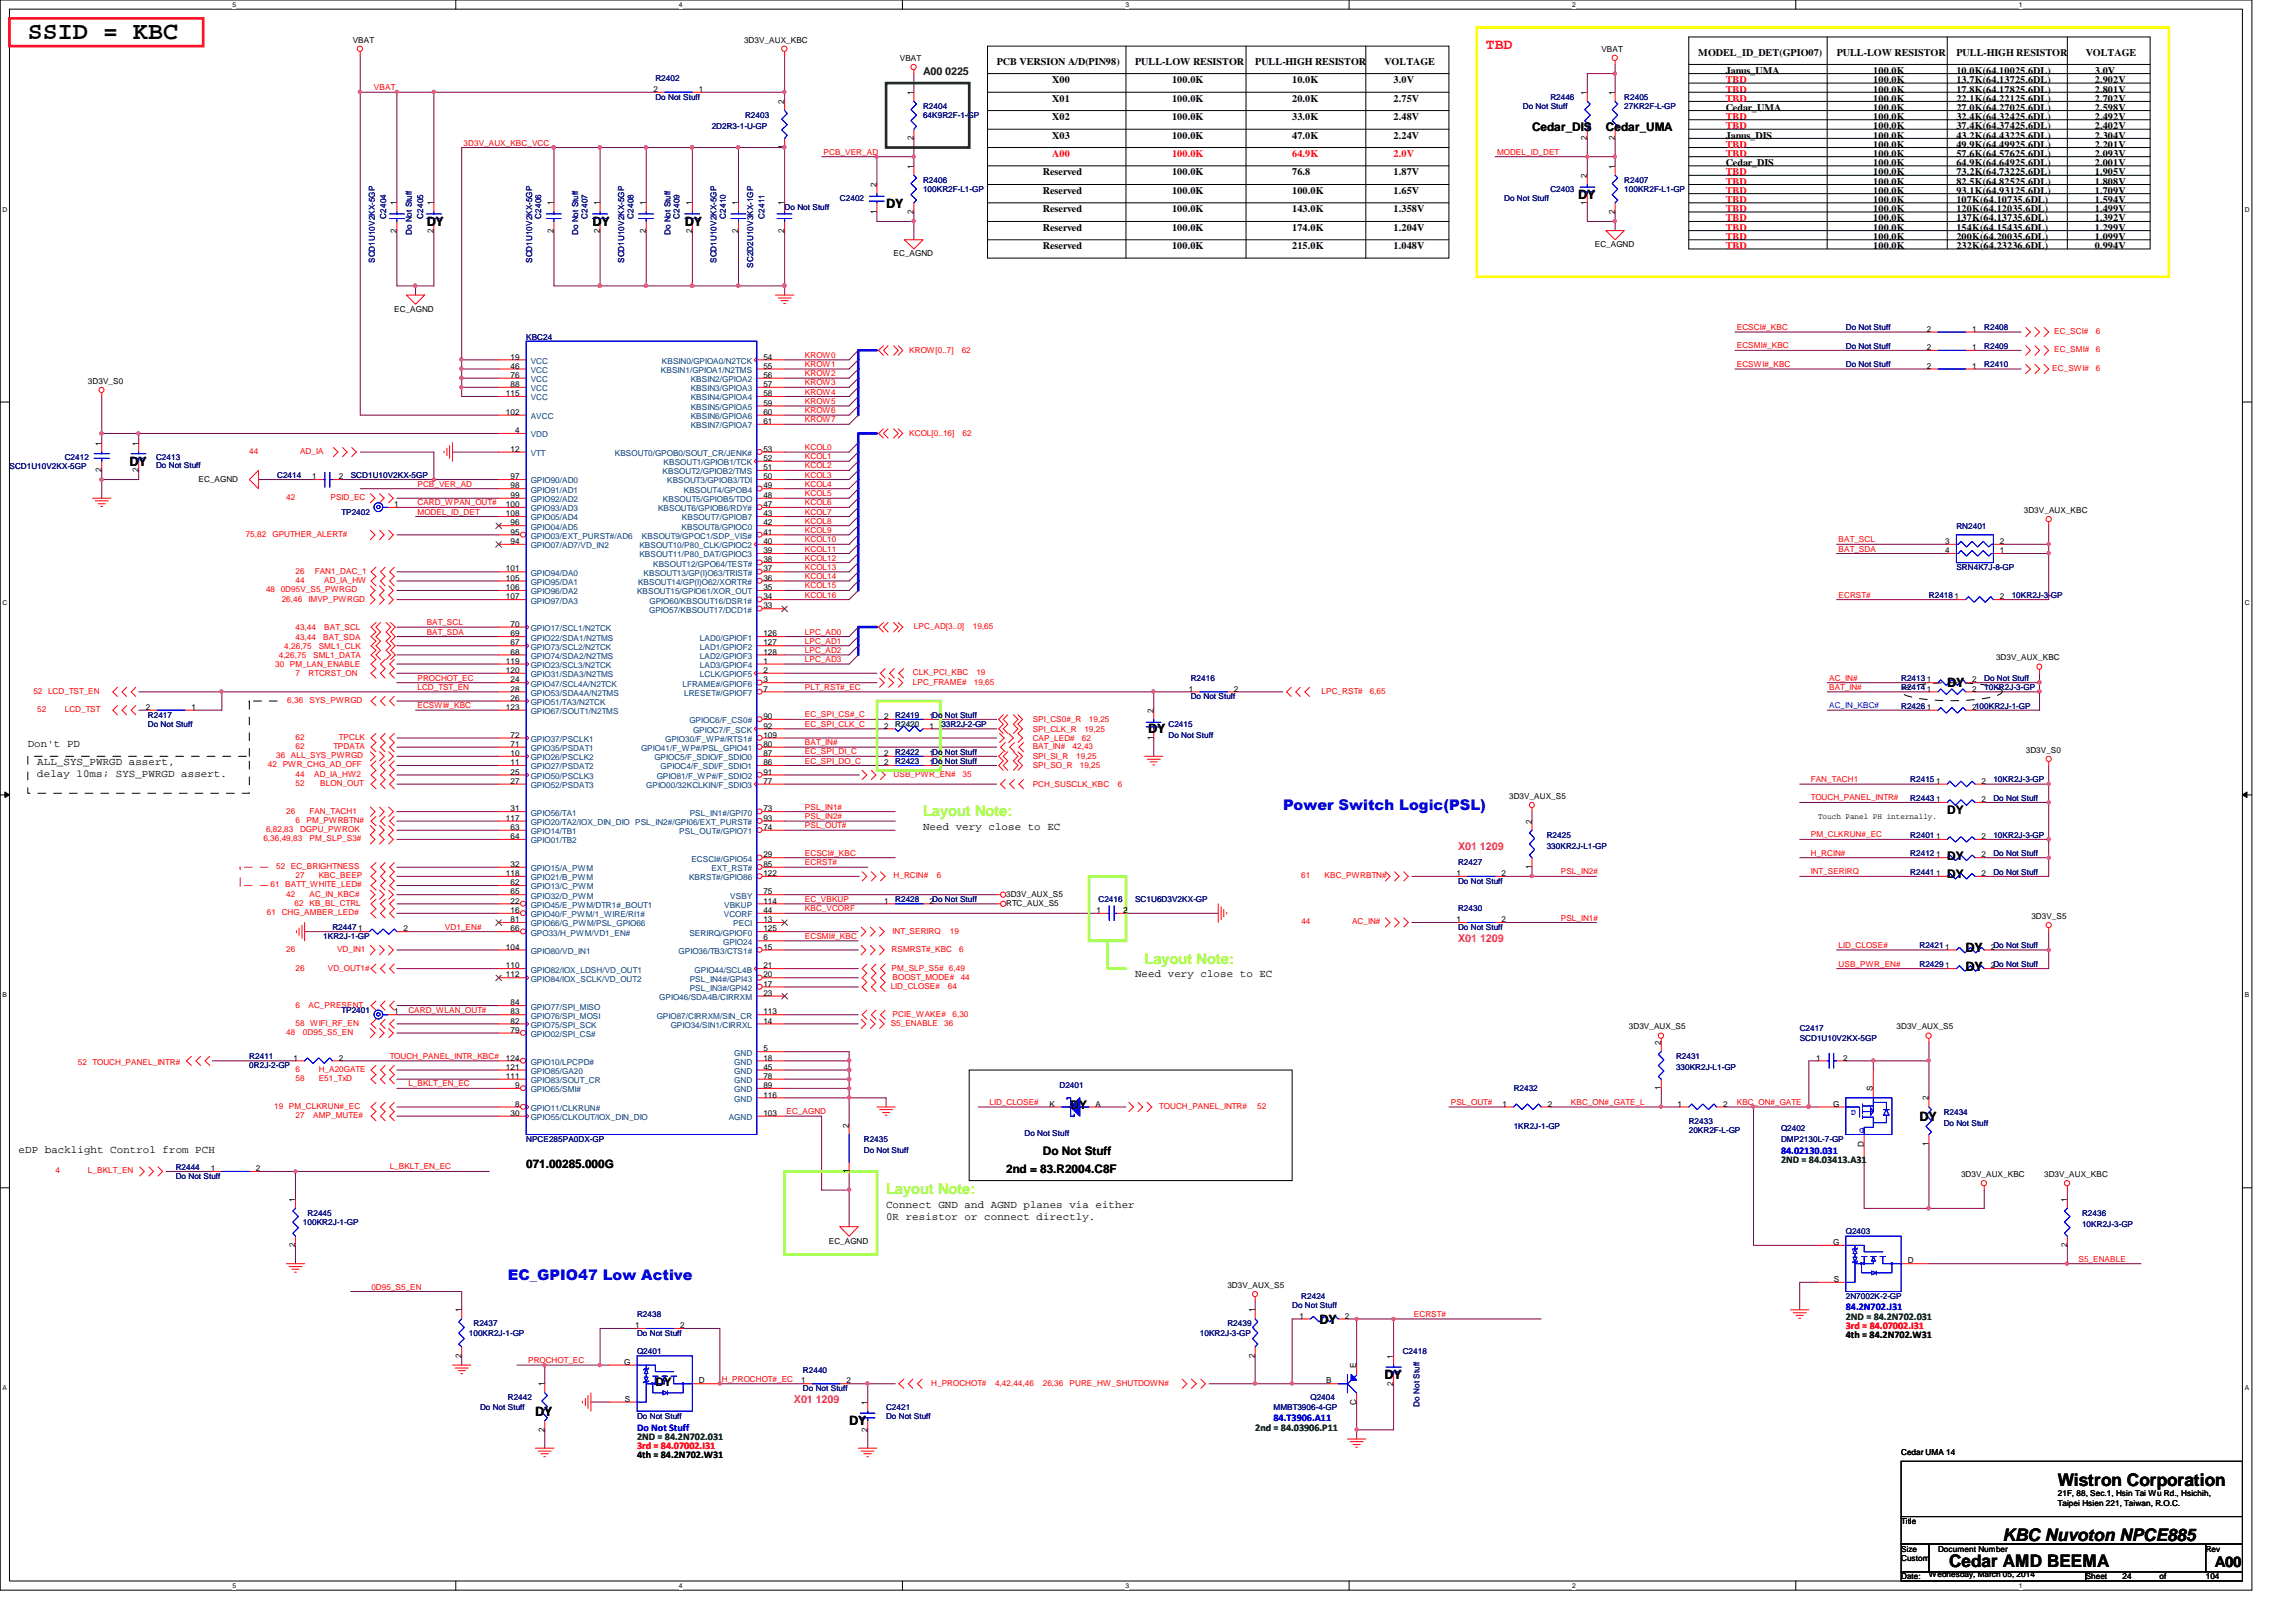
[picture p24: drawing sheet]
<svg xmlns="http://www.w3.org/2000/svg" width="297mm" height="210mm" viewBox="0 0 297 210" stroke-linecap="round" stroke-linejoin="round" font-family="sans-serif">
<defs><g id="words">
<text font-size="3.2" x="3.6" y="5">SSID = KBC</text>
<g font-size="2.2">
<text x="266.2" y="192.4">Wistron Corporation</text>
<text x="252.2" y="202.7">Cedar AMD BEEMA</text>
<text x="259.1" y="199.5">KBC Nuvoton NPCE885</text>
</g>
<text font-size="1.9" fill="#f00" x="192.2" y="6.4">TBD</text>
<g font-size="1.9">
<text x="55.2" y="29.3">DY</text>
<text x="76.7" y="29.3">DY</text>
<text x="88.6" y="29.3">DY</text>
<text x="114.6" y="26.9">DY</text>
<text x="204.2" y="25.7">DY</text>
<text x="16.8" y="60.3">DY</text>
<text x="251.9" y="88.9">DY</text>
<text x="148.5" y="94.8">DY</text>
<text x="254.3" y="123.2">DY</text>
<text x="254.3" y="125.6">DY</text>
<text x="248.3" y="145.1">DY</text>
<text x="170.7" y="171.3">DY</text>
<text x="179.1" y="178.5">DY</text>
<text x="69.3" y="183.3">DY</text>
<text x="109.9" y="184.4">DY</text>
<text x="286.6" y="202.8">A00</text>
</g>
<g font-size="1.9" fill="#80ff00">
<text x="119.4" y="105.6">Layout Note:</text>
<text x="148.1" y="124.7">Layout Note:</text>
<text x="114.6" y="154.6">Layout Note:</text>
</g>
<g font-size="1.9" fill="#00f">
<text x="166" y="104.8">Power Switch Logic(PSL)</text>
<text x="65.7" y="165.7">EC_GPIO47 Low Active</text>
</g>
<g font-size="1.5">
<text x="198.2" y="16.9">Cedar_DIS</text>
<text x="207.8" y="16.9">Cedar_UMA</text>
<text x="251.9" y="105.3">DY</text>
<text x="251.9" y="111.3">DY</text>
<text x="251.9" y="113.7">DY</text>
<text x="138.5" y="143.5">DY</text>
<text x="134.9" y="149.5">Do Not Stuff</text>
<text x="68.1" y="151.1">071.00285.000G</text>
<text x="130.2" y="151.8">2nd = 83.R2004.C8F</text>
<text x="84.8" y="179.3">DY</text>
</g>
<text font-size="1.4" fill="#004000" x="119.4" y="9.7">A00 0225</text>
<g font-size="1.4">
<text x="3.6" y="96.6">Don't PD</text>
<text x="4.8" y="99">ALL_SYS_PWRGD assert,</text>
<text x="4.8" y="100.5">delay 10ms; SYS_PWRGD assert.</text>
<text x="119.4" y="107.4">Need very close to EC</text>
<text x="146.9" y="126.5">Need very close to EC</text>
<text x="2.4" y="149.2">eDP backlight Control from PCH</text>
<text x="114.6" y="156.3">Connect GND and AGND planes via either</text>
<text x="114.6" y="157.9">0R resistor or connect directly.</text>
</g>
<g font-size="1.4" fill="#ff0080">
<text x="188.6" y="109.9">X01 1209</text>
<text x="188.6" y="121.9">X01 1209</text>
<text x="102.7" y="181.6">X01 1209</text>
</g>
<g font-size="1.3">
<text x="128.9" y="8.4">PCB VERSION A/D(PIN98)</text>
<text x="136.1" y="10.8">X00</text>
<text x="146.9" y="8.4">PULL-LOW RESISTOR</text>
<text x="151.6" y="10.8">100.0K</text>
<text x="162.4" y="8.4">PULL-HIGH RESISTOR</text>
<text x="167.2" y="10.8">10.0K</text>
<text x="179.1" y="8.4">VOLTAGE</text>
<text x="180.3" y="10.8">3.0V</text>
<text x="219.7" y="7.2">MODEL_ID_DET(GPIO07)</text>
<text x="223.3" y="9.6">Janus_UMA</text>
<text x="237.6" y="7.2">PULL-LOW RESISTOR</text>
<text x="242.4" y="9.6">100.0K</text>
<text x="242.4" y="10.8">100.0K</text>
<text x="242.4" y="12">100.0K</text>
<text x="253.1" y="10.8">13.7K(64.13725.6DL)</text>
<text x="253.1" y="12">17.8K(64.17825.6DL)</text>
<text x="253.1" y="7.2">PULL-HIGH RESISTOR</text>
<text x="253.1" y="9.6">10.0K(64.10025.6DL)</text>
<text x="269.8" y="7.2">VOLTAGE</text>
<text x="271" y="9.6">3.0V</text>
<text x="271" y="12">2.801V</text>
<text x="271" y="10.8">2.902V</text>
<text x="136.1" y="13.2">X01</text>
<text x="136.1" y="15.5">X02</text>
<text x="136.1" y="17.9">X03</text>
<text x="151.6" y="13.2">100.0K</text>
<text x="151.6" y="17.9">100.0K</text>
<text x="151.6" y="15.5">100.0K</text>
<text x="167.2" y="15.5">33.0K</text>
<text x="167.2" y="17.9">47.0K</text>
<text x="167.2" y="13.2">20.0K</text>
<text x="180.3" y="15.5">2.48V</text>
<text x="180.3" y="17.9">2.24V</text>
<text x="180.3" y="13.2">2.75V</text>
<text x="223.3" y="14.4">Cedar_UMA</text>
<text x="223.3" y="17.9">Janus_DIS</text>
<text x="242.4" y="17.9">100.0K</text>
<text x="242.4" y="13.2">100.0K</text>
<text x="242.4" y="14.4">100.0K</text>
<text x="242.4" y="15.5">100.0K</text>
<text x="242.4" y="16.7">100.0K</text>
<text x="253.1" y="13.2">22.1K(64.22125.6DL)</text>
<text x="253.1" y="14.4">27.0K(64.27025.6DL)</text>
<text x="253.1" y="15.5">32.4K(64.32425.6DL)</text>
<text x="253.1" y="16.7">37.4K(64.37425.6DL)</text>
<text x="253.1" y="17.9">43.2K(64.43225.6DL)</text>
<text x="271" y="13.2">2.702V</text>
<text x="271" y="17.9">2.304V</text>
<text x="271" y="14.4">2.598V</text>
<text x="271" y="16.7">2.402V</text>
<text x="271" y="15.5">2.492V</text>
<text x="134.9" y="22.7">Reserved</text>
<text x="151.6" y="22.7">100.0K</text>
<text x="167.2" y="22.7">76.8</text>
<text x="180.3" y="22.7">1.87V</text>
<text x="223.3" y="21.5">Cedar_DIS</text>
<text x="242.4" y="21.5">100.0K</text>
<text x="242.4" y="22.7">100.0K</text>
<text x="242.4" y="23.9">100.0K</text>
<text x="242.4" y="19.1">100.0K</text>
<text x="242.4" y="20.3">100.0K</text>
<text x="253.1" y="21.5">64.9K(64.64925.6DL)</text>
<text x="253.1" y="20.3">57.6K(64.57625.6DL)</text>
<text x="253.1" y="22.7">73.2K(64.73225.6DL)</text>
<text x="253.1" y="23.9">82.5K(64.82525.6DL)</text>
<text x="253.1" y="19.1">49.9K(64.49925.6DL)</text>
<text x="271" y="22.7">1.905V</text>
<text x="271" y="20.3">2.093V</text>
<text x="271" y="21.5">2.001V</text>
<text x="271" y="19.1">2.201V</text>
<text x="271" y="23.9">1.808V</text>
<text x="134.9" y="27.5">Reserved</text>
<text x="134.9" y="25.1">Reserved</text>
<text x="134.9" y="29.9">Reserved</text>
<text x="151.6" y="29.9">100.0K</text>
<text x="151.6" y="25.1">100.0K</text>
<text x="151.6" y="27.5">100.0K</text>
<text x="167.2" y="29.9">174.0K</text>
<text x="167.2" y="25.1">100.0K</text>
<text x="167.2" y="27.5">143.0K</text>
<text x="180.3" y="25.1">1.65V</text>
<text x="180.3" y="27.5">1.358V</text>
<text x="180.3" y="29.9">1.204V</text>
<text x="242.4" y="29.9">100.0K</text>
<text x="242.4" y="25.1">100.0K</text>
<text x="242.4" y="26.3">100.0K</text>
<text x="242.4" y="27.5">100.0K</text>
<text x="242.4" y="28.7">100.0K</text>
<text x="253.1" y="29.9">154K(64.15435.6DL)</text>
<text x="253.1" y="26.3">107K(64.10735.6DL)</text>
<text x="253.1" y="28.7">137K(64.13735.6DL)</text>
<text x="253.1" y="25.1">93.1K(64.93125.6DL)</text>
<text x="253.1" y="27.5">120K(64.12035.6DL)</text>
<text x="271" y="29.9">1.299V</text>
<text x="271" y="26.3">1.594V</text>
<text x="271" y="25.1">1.709V</text>
<text x="271" y="28.7">1.392V</text>
<text x="271" y="27.5">1.499V</text>
<text x="134.9" y="32.3">Reserved</text>
<text x="151.6" y="32.3">100.0K</text>
<text x="167.2" y="32.3">215.0K</text>
<text x="180.3" y="32.3">1.048V</text>
<text x="242.4" y="31.1">100.0K</text>
<text x="242.4" y="32.3">100.0K</text>
<text x="253.1" y="32.3">232K(64.23236.6DL)</text>
<text x="253.1" y="31.1">200K(64.20035.6DL)</text>
<text x="271" y="32.3">0.994V</text>
<text x="271" y="31.1">1.099V</text>
<text x="238.8" y="173.2">4th = 84.2N702.W31</text>
<text x="82.4" y="188.7">4th = 84.2N702.W31</text>
</g>
<g font-size="1.3" fill="#f00">
<text x="223.3" y="12">TBD</text>
<text x="223.3" y="10.8">TBD</text>
<text x="223.3" y="16.7">TBD</text>
<text x="223.3" y="15.5">TBD</text>
<text x="223.3" y="13.2">TBD</text>
<text x="136.1" y="20.3">A00</text>
<text x="151.6" y="20.3">100.0K</text>
<text x="167.2" y="20.3">64.9K</text>
<text x="180.3" y="20.3">2.0V</text>
<text x="223.3" y="23.9">TBD</text>
<text x="223.3" y="19.1">TBD</text>
<text x="223.3" y="20.3">TBD</text>
<text x="223.3" y="22.7">TBD</text>
<text x="223.3" y="26.3">TBD</text>
<text x="223.3" y="27.5">TBD</text>
<text x="223.3" y="28.7">TBD</text>
<text x="223.3" y="29.9">TBD</text>
<text x="223.3" y="25.1">TBD</text>
<text x="223.3" y="31.1">TBD</text>
<text x="223.3" y="32.3">TBD</text>
<text x="238.8" y="172">3rd = 84.07002.I31</text>
<text x="82.4" y="187.5">3rd = 84.07002.I31</text>
</g>
<g font-size="1.3" fill="#00f">
<text x="230.4" y="149.3">84.02130.031</text>
<text x="238.8" y="169.6">84.2N702.J31</text>
<text x="82.4" y="185.1">Do Not Stuff</text>
<text x="164.8" y="183.9">84.T3906.A11</text>
</g>
<g font-size="1.3" fill="#008000">
<text x="230.4" y="150.5">2ND = 84.03413.A31</text>
<text x="238.8" y="170.8">2ND = 84.2N702.031</text>
<text x="162.4" y="185.1">2nd = 84.03906.P11</text>
<text x="82.4" y="186.3">2ND = 84.2N702.031</text>
</g>
<g font-size="1.1">
<text x="45.6" y="5.5">VBAT</text>
<text x="96.3" y="5.5">3D3V_AUX_KBC</text>
<text x="84.5" y="11.9">2</text>
<text x="90.4" y="11.9">1</text>
<text x="116.4" y="7.9">VBAT</text>
<text x="207.2" y="6.7">VBAT</text>
<text x="101.5" y="13.5" transform="rotate(-90 101.5 13.5)">2</text>
<text x="118.2" y="12.3" transform="rotate(-90 118.2 12.3)">1</text>
<text x="205.3" y="12.3" transform="rotate(-90 205.3 12.3)">1</text>
<text x="208.9" y="12.3" transform="rotate(-90 208.9 12.3)">1</text>
<text x="101.5" y="19.3" transform="rotate(-90 101.5 19.3)">1</text>
<text x="118.2" y="21.8" transform="rotate(-90 118.2 21.8)">1</text>
<text x="118.2" y="18.2" transform="rotate(-90 118.2 18.2)">2</text>
<text x="205.3" y="23" transform="rotate(-90 205.3 23)">2</text>
<text x="205.3" y="18.2" transform="rotate(-90 205.3 18.2)">2</text>
<text x="208.9" y="21.8" transform="rotate(-90 208.9 21.8)">1</text>
<text x="208.9" y="18.2" transform="rotate(-90 208.9 18.2)">2</text>
<text x="51.3" y="26.6" transform="rotate(-90 51.3 26.6)">1</text>
<text x="56.1" y="26.6" transform="rotate(-90 56.1 26.6)">1</text>
<text x="71.6" y="26.6" transform="rotate(-90 71.6 26.6)">1</text>
<text x="77.6" y="26.6" transform="rotate(-90 77.6 26.6)">1</text>
<text x="83.6" y="26.6" transform="rotate(-90 83.6 26.6)">1</text>
<text x="89.5" y="26.6" transform="rotate(-90 89.5 26.6)">1</text>
<text x="95.5" y="26.6" transform="rotate(-90 95.5 26.6)">1</text>
<text x="101.5" y="26.6" transform="rotate(-90 101.5 26.6)">1</text>
<text x="113.4" y="27.7" transform="rotate(-90 113.4 27.7)">1</text>
<text x="113.4" y="24.2" transform="rotate(-90 113.4 24.2)">2</text>
<text x="118.2" y="27.7" transform="rotate(-90 118.2 27.7)">2</text>
<text x="205.3" y="26.5" transform="rotate(-90 205.3 26.5)">1</text>
<text x="208.9" y="27.7" transform="rotate(-90 208.9 27.7)">2</text>
<text x="51.3" y="30.1" transform="rotate(-90 51.3 30.1)">2</text>
<text x="56.1" y="30.1" transform="rotate(-90 56.1 30.1)">2</text>
<text x="71.6" y="30.1" transform="rotate(-90 71.6 30.1)">2</text>
<text x="77.6" y="30.1" transform="rotate(-90 77.6 30.1)">2</text>
<text x="83.6" y="30.1" transform="rotate(-90 83.6 30.1)">2</text>
<text x="89.5" y="30.1" transform="rotate(-90 89.5 30.1)">2</text>
<text x="95.5" y="30.1" transform="rotate(-90 95.5 30.1)">2</text>
<text x="101.5" y="30.1" transform="rotate(-90 101.5 30.1)">2</text>
<text x="115.6" y="33.2">EC_AGND</text>
<text x="206.3" y="32">EC_AGND</text>
<text x="51" y="40.3">EC_AGND</text>
<text x="66" y="46.5">19</text>
<text x="66" y="47.7">46</text>
<text x="98.8" y="46.5">54</text>
<text x="98.8" y="47.7">55</text>
<text x="249.3" y="45.3">2</text>
<text x="249.3" y="42.9">2</text>
<text x="249.3" y="47.7">2</text>
<text x="255.1" y="45.3">1</text>
<text x="255.1" y="42.9">1</text>
<text x="255.1" y="47.7">1</text>
<text x="11.4" y="49.7">3D3V_S0</text>
<text x="65.4" y="53.7">102</text>
<text x="65.4" y="51.3">115</text>
<text x="66" y="48.9">76</text>
<text x="66" y="50.1">88</text>
<text x="98.8" y="48.9">56</text>
<text x="98.8" y="50.1">57</text>
<text x="98.8" y="51.3">58</text>
<text x="98.8" y="52.5">59</text>
<text x="98.8" y="53.7">60</text>
<text x="13.1" y="57.7" transform="rotate(-90 13.1 57.7)">1</text>
<text x="17.9" y="57.7" transform="rotate(-90 17.9 57.7)">1</text>
<text x="66" y="58.5">12</text>
<text x="66.6" y="56">4</text>
<text x="98.8" y="58.5">53</text>
<text x="98.8" y="59.6">52</text>
<text x="98.8" y="54.9">61</text>
<text x="13.1" y="61.1" transform="rotate(-90 13.1 61.1)">2</text>
<text x="17.9" y="61.1" transform="rotate(-90 17.9 61.1)">2</text>
<text x="25.7" y="62.3">EC_AGND</text>
<text x="40.4" y="62">1</text>
<text x="43.9" y="62">2</text>
<text x="51" y="65.6">1</text>
<text x="65.4" y="65.6">100</text>
<text x="66" y="62">97</text>
<text x="66" y="63.2">98</text>
<text x="66" y="64.4">99</text>
<text x="98.8" y="64.4">48</text>
<text x="98.8" y="65.6">47</text>
<text x="98.8" y="62">50</text>
<text x="98.8" y="63.2">49</text>
<text x="98.8" y="60.8">51</text>
<text x="65.4" y="66.8">108</text>
<text x="66" y="70.4">94</text>
<text x="66" y="69.2">95</text>
<text x="66" y="68">96</text>
<text x="98.8" y="66.8">43</text>
<text x="98.8" y="71.6">39</text>
<text x="98.8" y="70.4">40</text>
<text x="98.8" y="69.2">41</text>
<text x="98.8" y="68">42</text>
<text x="251.7" y="70.4">3</text>
<text x="251.7" y="71.6">4</text>
<text x="258.7" y="71.6">1</text>
<text x="258.7" y="70.4">2</text>
<text x="261.8" y="66.4">3D3V_AUX_KBC</text>
<text x="65.4" y="74">101</text>
<text x="65.4" y="75.1">105</text>
<text x="65.4" y="76.4">106</text>
<text x="65.4" y="77.6">107</text>
<text x="98.8" y="76.4">35</text>
<text x="98.8" y="77.6">34</text>
<text x="98.8" y="75.1">36</text>
<text x="98.8" y="72.8">38</text>
<text x="98.8" y="74">37</text>
<text x="258.7" y="77.6">2</text>
<text x="66" y="81.1">70</text>
<text x="66" y="82.3">69</text>
<text x="66" y="83.5">67</text>
<text x="98.8" y="78.7">33</text>
<text x="98.8" y="82.3">126</text>
<text x="98.8" y="83.5">127</text>
<text x="65.4" y="85.9">119</text>
<text x="65.4" y="87.1">120</text>
<text x="66" y="84.7">68</text>
<text x="66" y="88.3">24</text>
<text x="66" y="89.5">28</text>
<text x="98.8" y="89.5">7</text>
<text x="98.8" y="88.3">3</text>
<text x="98.8" y="85.9">1</text>
<text x="98.8" y="87.1">2</text>
<text x="98.8" y="84.7">128</text>
<text x="153.8" y="89.5">1</text>
<text x="159.6" y="89.5">2</text>
<text x="249.3" y="89.5">1</text>
<text x="249.3" y="88.3">1</text>
<text x="255.1" y="89.5">2</text>
<text x="255.1" y="88.3">2</text>
<text x="258.2" y="85.5">3D3V_AUX_KBC</text>
<text x="18.9" y="91.9">2</text>
<text x="24.8" y="91.9">1</text>
<text x="65.4" y="91.9">123</text>
<text x="66" y="95.5">72</text>
<text x="66" y="90.7">26</text>
<text x="98.8" y="95.5">109</text>
<text x="98.8" y="93">90</text>
<text x="98.8" y="94.3">92</text>
<text x="114.4" y="94.3">2</text>
<text x="114.4" y="93">2</text>
<text x="120.3" y="94.3">1</text>
<text x="120.3" y="93">1Do Not Stuff</text>
<text x="149.2" y="95.8" transform="rotate(-90 149.2 95.8)">1</text>
<text x="149.2" y="92.2" transform="rotate(-90 149.2 92.2)">2</text>
<text x="249.3" y="91.9">1</text>
<text x="255.1" y="91.9">2100KR2J-1-GP</text>
<text x="66" y="96.6">71</text>
<text x="66" y="97.8">10</text>
<text x="66" y="99">11</text>
<text x="66" y="100.2">25</text>
<text x="66" y="101.4">27</text>
<text x="98.8" y="101.4">77</text>
<text x="98.8" y="99">86</text>
<text x="98.8" y="96.6">80</text>
<text x="98.8" y="100.2">91</text>
<text x="98.8" y="97.8">87</text>
<text x="114.4" y="99">2</text>
<text x="114.4" y="97.8">2</text>
<text x="120.3" y="99">1Do Not Stuff</text>
<text x="120.3" y="97.8">1Do Not Stuff</text>
<text x="250.5" y="101.4">1</text>
<text x="256.4" y="101.4">2</text>
<text x="262.1" y="97.4">3D3V_S0</text>
<text x="65.4" y="106.2">117</text>
<text x="66" y="105">31</text>
<text x="66" y="107.4">63</text>
<text x="98.8" y="107.4">74</text>
<text x="98.8" y="106.2">93</text>
<text x="98.8" y="105">73</text>
<text x="195.2" y="103.4">3D3V_AUX_S5</text>
<text x="198.2" y="106.6" transform="rotate(-90 198.2 106.6)">2</text>
<text x="235.2" y="106">Touch Panel PH internally.</text>
<text x="250.5" y="103.8">1</text>
<text x="256.4" y="103.8">2</text>
<text x="65.4" y="113.4">118</text>
<text x="66" y="108.6">64</text>
<text x="66" y="112.2">32</text>
<text x="98.8" y="111">29</text>
<text x="98.8" y="113.4">122</text>
<text x="98.8" y="112.2">85</text>
<text x="188.4" y="113.4">1</text>
<text x="194.3" y="113.4">2</text>
<text x="198.2" y="112.4" transform="rotate(-90 198.2 112.4)">1</text>
<text x="250.5" y="111">1</text>
<text x="250.5" y="108.6">1</text>
<text x="250.5" y="113.4">1</text>
<text x="256.4" y="111">2</text>
<text x="256.4" y="108.6">2</text>
<text x="256.4" y="113.4">2</text>
<text x="66" y="119.3">81</text>
<text x="66" y="115.7">65</text>
<text x="66" y="114.6">62</text>
<text x="66" y="116.9">22</text>
<text x="66" y="118.2">16</text>
<text x="98.8" y="116.9">114</text>
<text x="98.8" y="119.3">13</text>
<text x="98.8" y="115.7">75</text>
<text x="98.8" y="118.2">44</text>
<text x="114.4" y="116.9">1</text>
<text x="120.3" y="116.9">2Do Not Stuff</text>
<text x="130.2" y="117.2">RTC_AUX_S5</text>
<text x="130.2" y="116">3D3V_AUX_S5</text>
<text x="141.9" y="118.2">1</text>
<text x="145.3" y="118.2">2</text>
<text x="188.4" y="119.3">1</text>
<text x="194.3" y="119.3">2</text>
<text x="262.8" y="118.9">3D3V_S5</text>
<text x="46.4" y="120.5">1</text>
<text x="52.2" y="120.5">2</text>
<text x="65.4" y="125.3">110</text>
<text x="65.4" y="122.9">104</text>
<text x="66" y="120.5">66</text>
<text x="98.8" y="122.9">15</text>
<text x="98.8" y="120.5">125</text>
<text x="98.8" y="125.3">21</text>
<text x="98.8" y="121.7">6</text>
<text x="251.7" y="122.9">1</text>
<text x="251.7" y="125.3">1</text>
<text x="257.6" y="122.9">2Do Not Stuff</text>
<text x="257.6" y="125.3">2Do Not Stuff</text>
<text x="51" y="131.3">1</text>
<text x="65.4" y="126.5">112</text>
<text x="66" y="130.1">84</text>
<text x="66" y="131.3">83</text>
<text x="98.8" y="131.3">113</text>
<text x="98.8" y="127.7">17</text>
<text x="98.8" y="126.5">20</text>
<text x="98.8" y="128.9">23</text>
<text x="38" y="137.2">1</text>
<text x="43.9" y="137.2">2</text>
<text x="65.4" y="137.2">124</text>
<text x="66" y="132.5">82</text>
<text x="66" y="133.6">79</text>
<text x="98.8" y="132.5">14</text>
<text x="98.8" y="136.1">5</text>
<text x="98.8" y="137.2">18</text>
<text x="210.7" y="133.2">3D3V_AUX_S5</text>
<text x="214.9" y="135.3" transform="rotate(-90 214.9 135.3)">2</text>
<text x="234.9" y="137.2">1</text>
<text x="238.5" y="137.2">2</text>
<text x="245.4" y="133.2">3D3V_AUX_S5</text>
<text x="65.4" y="138.4">121</text>
<text x="65.4" y="139.6">111</text>
<text x="66.6" y="140.8">9</text>
<text x="66.6" y="143.2">8</text>
<text x="98.8" y="138.4">45</text>
<text x="98.8" y="139.6">78</text>
<text x="98.8" y="140.8">89</text>
<text x="98.8" y="142">116</text>
<text x="135.8" y="143.2">K</text>
<text x="141.7" y="143.2">A</text>
<text x="194.4" y="143.2">1</text>
<text x="200.2" y="143.2">2</text>
<text x="214.9" y="141.1" transform="rotate(-90 214.9 141.1)">1</text>
<text x="217" y="143.2">1</text>
<text x="222.9" y="143.2">2</text>
<text x="237.1" y="143.2">G</text>
<text x="242.3" y="141.2" transform="rotate(-90 242.3 141.2)">S</text>
<text x="249.5" y="142.4" transform="rotate(-90 249.5 142.4)">2</text>
<text x="66" y="144.4">30</text>
<text x="98.8" y="144.4">103</text>
<text x="109.8" y="146" transform="rotate(-90 109.8 146)">2</text>
<text x="241.1" y="148.4" transform="rotate(-90 241.1 148.4)">D</text>
<text x="249.5" y="148.3" transform="rotate(-90 249.5 148.3)">1</text>
<text x="27.3" y="151.6">1</text>
<text x="33.1" y="151.6">2</text>
<text x="38.2" y="155.5" transform="rotate(-90 38.2 155.5)">1</text>
<text x="109.8" y="151.8" transform="rotate(-90 109.8 151.8)">1</text>
<text x="253.7" y="152.4">3D3V_AUX_KBC</text>
<text x="264.5" y="152.4">3D3V_AUX_KBC</text>
<text x="267.4" y="155.5" transform="rotate(-90 267.4 155.5)">1</text>
<text x="38.2" y="161.4" transform="rotate(-90 38.2 161.4)">2</text>
<text x="107.2" y="161">EC_AGND</text>
<text x="237.1" y="161.1">G</text>
<text x="267.4" y="161.4" transform="rotate(-90 267.4 161.4)">2</text>
<text x="158.8" y="166.7">3D3V_AUX_S5</text>
<text x="237.2" y="165.9">S</text>
<text x="246.8" y="163.5">D</text>
<text x="59.7" y="169.8" transform="rotate(-90 59.7 169.8)">1</text>
<text x="82.2" y="171.9">1</text>
<text x="88" y="171.9">2</text>
<text x="162.3" y="169.8" transform="rotate(-90 162.3 169.8)">1</text>
<text x="168.1" y="170.6">1</text>
<text x="174" y="170.6">2</text>
<text x="59.7" y="175.7" transform="rotate(-90 59.7 175.7)">2</text>
<text x="70.4" y="179.4" transform="rotate(-90 70.4 179.4)">1</text>
<text x="80.8" y="176.6">G</text>
<text x="90.4" y="179">D</text>
<text x="103.6" y="179">1</text>
<text x="109.5" y="179">2</text>
<text x="162.3" y="175.7" transform="rotate(-90 162.3 175.7)">2</text>
<text x="171.6" y="179">B</text>
<text x="175.5" y="177" transform="rotate(-90 175.5 177)">E</text>
<text x="180.3" y="179.3" transform="rotate(-90 180.3 179.3)">2</text>
<text x="180.3" y="175.8" transform="rotate(-90 180.3 175.8)">1</text>
<text x="70.4" y="185.3" transform="rotate(-90 70.4 185.3)">2</text>
<text x="80.9" y="181.4">S</text>
<text x="112.2" y="185.3" transform="rotate(-90 112.2 185.3)">2</text>
<text x="112.2" y="181.8" transform="rotate(-90 112.2 181.8)">1</text>
<text x="175.5" y="181.9" transform="rotate(-90 175.5 181.9)">C</text>
<text x="246" y="188.3">Cedar UMA 14</text>
<text x="246" y="197.2">Title</text>
<text x="266.2" y="193.6">21F, 88, Sec.1, Hsin Tai Wu Rd., Hsichih,</text>
<text x="266.2" y="194.9">Taipei Hsien 221, Taiwan, R.O.C.</text>
<text x="246" y="200.8">Size</text>
<text x="246" y="202">Custom</text>
<text x="250.7" y="200.8">Document Number</text>
<text x="285.4" y="200.8">Rev</text>
<text x="246" y="204.4">Date:</text>
<text x="249.6" y="204.1">Wednesday, March 05, 2014</text>
<text x="269.8" y="204.4">Sheet</text>
<text x="274.6" y="204.4">24</text>
<text x="279.4" y="204.4">of</text>
<text x="285.4" y="204.4">104</text>
</g>
<g font-size="1.1" fill="#f00">
<text x="48.4" y="11.7">VBAT</text>
<text x="60" y="18.8">3D3V_AUX_KBC_VCC</text>
<text x="106.5" y="20">PCB_VER_AD</text>
<text x="193.7" y="20">MODEL_ID_DET</text>
<text x="104.1" y="46.3">KROW0</text>
<text x="104.1" y="47.5">KROW1</text>
<text x="117.6" y="45.7">KROW[0..7]</text>
<text x="124.4" y="45.7">62</text>
<text x="224.7" y="42.7">ECSCI#_KBC</text>
<text x="224.7" y="45.1">ECSMI#_KBC</text>
<text x="224.7" y="47.5">ECSWI#_KBC</text>
<text x="265.8" y="43.2">EC_SCI#</text>
<text x="265.8" y="45.6">EC_SMI#</text>
<text x="271.1" y="43.2">6</text>
<text x="271.1" y="45.6">6</text>
<text x="104.1" y="48.7">KROW2</text>
<text x="104.1" y="49.9">KROW3</text>
<text x="104.1" y="51.1">KROW4</text>
<text x="104.1" y="52.3">KROW5</text>
<text x="104.1" y="53.5">KROW6</text>
<text x="265.5" y="48">EC_SWI#</text>
<text x="271.1" y="48">6</text>
<text x="32.3" y="58.8">44</text>
<text x="38.8" y="58.8">AD_IA</text>
<text x="104.1" y="58.3">KCOL0</text>
<text x="104.1" y="59.4">KCOL1</text>
<text x="104.1" y="54.7">KROW7</text>
<text x="117.6" y="56.5">KCOL[0..16]</text>
<text x="124.5" y="56.5">62</text>
<text x="37" y="64.7">42</text>
<text x="42.8" y="64.7">PSID_EC</text>
<text x="54" y="63">PCB_VER_AD</text>
<text x="54" y="65.4">CARD_WPAN_OUT#</text>
<text x="104.1" y="60.6">KCOL2</text>
<text x="104.1" y="61.8">KCOL3</text>
<text x="104.1" y="63">KCOL4</text>
<text x="104.1" y="64.2">KCOL5</text>
<text x="104.1" y="65.4">KCOL6</text>
<text x="31.8" y="69.5">75,82</text>
<text x="35.3" y="69.5">GPUTHER_ALERT#</text>
<text x="54" y="66.6">MODEL_ID_DET</text>
<text x="104.1" y="69">KCOL9</text>
<text x="104.1" y="70.2">KCOL10</text>
<text x="104.1" y="71.4">KCOL11</text>
<text x="104.1" y="66.6">KCOL7</text>
<text x="104.1" y="67.8">KCOL8</text>
<text x="237.9" y="70.2">BAT_SCL</text>
<text x="237.9" y="71.4">BAT_SDA</text>
<text x="34.4" y="76.7">48</text>
<text x="36.3" y="76.7">0D95V_S5_PWRGD</text>
<text x="36.4" y="77.9">26,46</text>
<text x="38.2" y="75.4">44</text>
<text x="38.2" y="74.3">26</text>
<text x="39.9" y="77.9">IMVP_PWRGD</text>
<text x="40.7" y="74.3">FAN1_DAC_1</text>
<text x="41.9" y="75.4">AD_IA_HW</text>
<text x="104.1" y="72.6">KCOL12</text>
<text x="104.1" y="73.7">KCOL13</text>
<text x="104.1" y="74.9">KCOL14</text>
<text x="104.1" y="76.2">KCOL15</text>
<text x="104.1" y="77.3">KCOL16</text>
<text x="237.9" y="77.3">ECRST#</text>
<text x="36.8" y="83.9">4,26,75</text>
<text x="38.2" y="82.8">43,44</text>
<text x="38.2" y="81.5">43,44</text>
<text x="41.2" y="83.9">SML1_CLK</text>
<text x="41.8" y="82.8">BAT_SDA</text>
<text x="41.9" y="81.5">BAT_SCL</text>
<text x="55.2" y="82.1">BAT_SDA</text>
<text x="55.2" y="80.9">BAT_SCL</text>
<text x="104.1" y="82.1">LPC_AD0</text>
<text x="104.1" y="83.3">LPC_AD1</text>
<text x="118.2" y="81.4">LPC_AD[3..0]</text>
<text x="125.9" y="81.4">19,65</text>
<text x="4.3" y="89.8">52 LCD_TST_EN</text>
<text x="35.6" y="86.3">30 PM_LAN_ENABLE</text>
<text x="36.1" y="85.1">4,26,75</text>
<text x="38.2" y="87.5">7</text>
<text x="39.9" y="87.5">RTCRST_ON</text>
<text x="40.5" y="85.1">SML1_DATA</text>
<text x="54" y="89.3">LCD_TST_EN</text>
<text x="54" y="88.1">PROCHOT_EC</text>
<text x="104.1" y="85.7">LPC_AD3</text>
<text x="104.1" y="84.5">LPC_AD2</text>
<text x="104.1" y="89.3">PLT_RST#_EC</text>
<text x="118.1" y="88.6">LPC_FRAME#</text>
<text x="118.1" y="87.4">CLK_PCI_KBC</text>
<text x="126" y="88.6">19,65</text>
<text x="126.3" y="87.4">19</text>
<text x="171" y="89.8">LPC_RST#</text>
<text x="177.2" y="89.8">6,65</text>
<text x="236.6" y="88.1">AC_IN#</text>
<text x="236.6" y="89.3">BAT_IN#</text>
<text x="4.8" y="92.2">52</text>
<text x="8.4" y="92.2">LCD_TST</text>
<text x="37.2" y="91">6,36</text>
<text x="38.2" y="95.8">62</text>
<text x="40" y="91">SYS_PWRGD</text>
<text x="43.9" y="95.8">TPCLK</text>
<text x="54" y="91.7">ECSWI#_KBC</text>
<text x="104.1" y="94.1">EC_SPI_CLK_C</text>
<text x="104.1" y="92.8">EC_SPI_CS#_C</text>
<text x="133.6" y="94.7">SPI_CLK_R</text>
<text x="133.6" y="93.5">SPI_CS0#_R</text>
<text x="133.6" y="95.9">CAP_LED#</text>
<text x="139.9" y="95.9">62</text>
<text x="140.3" y="94.7">19,25</text>
<text x="140.9" y="93.5">19,25</text>
<text x="34.7" y="99.3">42 PWR_CHG_AD_OFF</text>
<text x="35.7" y="98.1">36 ALL_SYS_PWRGD</text>
<text x="38.2" y="100.5">44</text>
<text x="38.2" y="96.9">62</text>
<text x="38.2" y="101.7">52</text>
<text x="40.6" y="100.5">AD_IA_HW2</text>
<text x="41.4" y="101.7">BLON_OUT</text>
<text x="43.1" y="96.9">TPDATA</text>
<text x="104.1" y="98.8">EC_SPI_DO_C</text>
<text x="104.1" y="96.4">BAT_IN#</text>
<text x="104.1" y="97.6">EC_SPI_DI_C</text>
<text x="115.6" y="100.5">USB_PWR_EN#</text>
<text x="124.5" y="100.5">35</text>
<text x="133.6" y="96.9">BAT_IN#</text>
<text x="133.6" y="98.3">SPI_SI_R</text>
<text x="133.6" y="99.4">SPI_SO_R</text>
<text x="133.6" y="101.9">PCH_SUSCLK_KBC</text>
<text x="138.8" y="96.9">42,43</text>
<text x="139.2" y="98.3">19,25</text>
<text x="139.7" y="99.4">19,25</text>
<text x="144.6" y="101.9">6</text>
<text x="234.3" y="101.2">FAN_TACH1</text>
<text x="34.4" y="107.7">6,82,83</text>
<text x="37" y="105.3">26</text>
<text x="38.2" y="106.5">6</text>
<text x="38.8" y="107.7">DGPU_PWROK</text>
<text x="39.7" y="106.5">PM_PWRBTN#</text>
<text x="40" y="105.3">FAN_TACH1</text>
<text x="104.1" y="107.2">PSL_OUT#</text>
<text x="104.1" y="104.8">PSL_IN1#</text>
<text x="104.1" y="106">PSL_IN2#</text>
<text x="234.3" y="103.6">TOUCH_PANEL_INTR#</text>
<text x="34.1" y="108.9">6,36,49,83</text>
<text x="35.7" y="112.5">52 EC_BRIGHTNESS</text>
<text x="38.2" y="113.7">27</text>
<text x="40" y="108.9">PM_SLP_S3#</text>
<text x="41.2" y="113.7">KBC_BEEP</text>
<text x="104.1" y="112">ECRST#</text>
<text x="104.1" y="110.7">ECSCI#_KBC</text>
<text x="115.6" y="113.7">H_RCIN#</text>
<text x="121.2" y="113.7">6</text>
<text x="168.4" y="113.7">61</text>
<text x="171.4" y="113.7">KBC_PWRBTN#</text>
<text x="201.9" y="113.2">PSL_IN2#</text>
<text x="234.3" y="108.4">PM_CLKRUN#_EC</text>
<text x="234.3" y="110.7">H_RCIN#</text>
<text x="234.3" y="113.2">INT_SERIRQ</text>
<text x="34.5" y="118.4">61 CHG_AMBER_LED#</text>
<text x="35" y="114.9">61 BATT_WHITE_LED#</text>
<text x="37" y="116">42</text>
<text x="38.1" y="117.2">62</text>
<text x="40" y="116">AC_IN_KBC#</text>
<text x="40" y="117.2">KB_BL_CTRL</text>
<text x="104.1" y="116.7">EC_VBKUP</text>
<text x="104.1" y="117.9">KBC_VCORF</text>
<text x="168.4" y="119.6">44</text>
<text x="174.9" y="119.6">AC_IN#</text>
<text x="201.9" y="119.1">PSL_IN1#</text>
<text x="37" y="123.2">26</text>
<text x="38.2" y="125.6">26</text>
<text x="42.4" y="125.6">VD_OUT1#</text>
<text x="43.6" y="123.2">VD_IN1</text>
<text x="57.6" y="120.3">VD1_EN#</text>
<text x="104.1" y="121.5">ECSMI#_KBC</text>
<text x="115.4" y="125.6">PM_SLP_S5# 6,49</text>
<text x="115.4" y="123.2">RSMRST#_KBC</text>
<text x="115.5" y="120.8">INT_SERIRQ</text>
<text x="122.9" y="120.8">19</text>
<text x="124.1" y="123.2">6</text>
<text x="237.9" y="122.7">LID_CLOSE#</text>
<text x="237.9" y="125.1">USB_PWR_EN#</text>
<text x="38.2" y="130.4">6</text>
<text x="39.9" y="130.4">AC_PRESENT</text>
<text x="52.8" y="131.1">CARD_WLAN_OUT#</text>
<text x="115.2" y="128">LID_CLOSE#</text>
<text x="115.5" y="126.8">BOOST_MODE#</text>
<text x="115.5" y="131.6">PCIE_WAKE#</text>
<text x="122.6" y="128">64</text>
<text x="123.2" y="131.6">6,30</text>
<text x="124.3" y="126.8">44</text>
<text x="10.1" y="137.8">52 TOUCH_PANEL_INTR#</text>
<text x="37" y="133.9">48</text>
<text x="38.2" y="132.8">58 WIFI_RF_EN</text>
<text x="39.2" y="133.9">0D95_S5_EN</text>
<text x="50.4" y="137">TOUCH_PANEL_INTR_KBC#</text>
<text x="115.2" y="132.8">S5_ENABLE</text>
<text x="122.2" y="132.8">36</text>
<text x="35.5" y="143.5">19 PM_CLKRUN#_EC</text>
<text x="38.2" y="139.9">58</text>
<text x="38.2" y="138.7">6</text>
<text x="41.2" y="139.9">E51_TxD</text>
<text x="41.2" y="138.7">H_A20GATE</text>
<text x="52.8" y="140.6">L_BKLT_EN_EC</text>
<text x="128" y="143">LID_CLOSE#</text>
<text x="150" y="143.5">TOUCH_PANEL_INTR#</text>
<text x="162.6" y="143.5">52</text>
<text x="187.7" y="143">PSL_OUT#</text>
<text x="203.2" y="143">KBC_ON#_GATE_L</text>
<text x="224.7" y="143">KBC_ON#_GATE</text>
<text x="38.2" y="144.7">27</text>
<text x="40.5" y="144.7">AMP_MUTE#</text>
<text x="101.8" y="144.2">EC_AGND</text>
<text x="7.2" y="151.8">4</text>
<text x="11.4" y="151.8">L_BKLT_EN</text>
<text x="50.4" y="151.3">L_BKLT_EN_EC</text>
<text x="48" y="166.9">0D95_S5_EN</text>
<text x="268.9" y="163.3">S5_ENABLE</text>
<text x="182.9" y="170.4">ECRST#</text>
<text x="68.3" y="176.4">PROCHOT_EC</text>
<text x="93.4" y="178.8">H_PROCHOT#_EC</text>
<text x="120.5" y="179.3">H_PROCHOT#</text>
<text x="128.7" y="179.3">4,42,44,46</text>
<text x="134.9" y="179.3">26,36</text>
<text x="138.4" y="179.3">PURE_HW_SHUTDOWN#</text>
</g>
<g font-size="1.1" fill="#000080">
<text x="84.8" y="10.5">R2402</text>
<text x="84.8" y="12.9">Do Not Stuff</text>
<text x="92.1" y="16.7">2D2R3-1-U-GP</text>
<text x="96.4" y="15.3">R2403</text>
<text x="119.4" y="14.1">R2404</text>
<text x="119.4" y="15.3">64K9R2F-1-GP</text>
<text x="197" y="14.1">Do Not Stuff</text>
<text x="200.6" y="12.9">R2446</text>
<text x="210.1" y="12.9">R2405</text>
<text x="210.1" y="14.1">27KR2F-L-GP</text>
<text x="119.4" y="23.7">R2406</text>
<text x="210.1" y="23.7">R2407</text>
<text x="50" y="28.3" transform="rotate(-90 50 28.3)">C2404</text>
<text x="54.7" y="28.3" transform="rotate(-90 54.7 28.3)">C2405</text>
<text x="70" y="28.3" transform="rotate(-90 70 28.3)">C2406</text>
<text x="76" y="28.3" transform="rotate(-90 76 28.3)">C2407</text>
<text x="82" y="28.3" transform="rotate(-90 82 28.3)">C2408</text>
<text x="87.9" y="28.3" transform="rotate(-90 87.9 28.3)">C2409</text>
<text x="93.9" y="28.3" transform="rotate(-90 93.9 28.3)">C2410</text>
<text x="98.9" y="28.3" transform="rotate(-90 98.9 28.3)">C2411</text>
<text x="101.5" y="27.2">Do Not Stuff</text>
<text x="108.7" y="26">C2402</text>
<text x="119.4" y="24.8">100KR2F-L1-GP</text>
<text x="194.6" y="26">Do Not Stuff</text>
<text x="200.6" y="24.8">C2403</text>
<text x="210.1" y="24.8">100KR2F-L1-GP</text>
<text x="48.5" y="34" transform="rotate(-90 48.5 34)">SCD1U10V2KX-5GP</text>
<text x="53.3" y="30.4" transform="rotate(-90 53.3 30.4)">Do Not Stuff</text>
<text x="68.8" y="34" transform="rotate(-90 68.8 34)">SCD1U10V2KX-5GP</text>
<text x="74.8" y="30.4" transform="rotate(-90 74.8 30.4)">Do Not Stuff</text>
<text x="80.8" y="34" transform="rotate(-90 80.8 34)">SCD1U10V2KX-5GP</text>
<text x="86.7" y="30.4" transform="rotate(-90 86.7 30.4)">Do Not Stuff</text>
<text x="92.7" y="34" transform="rotate(-90 92.7 34)">SCD1U10V2KX-5GP</text>
<text x="97.4" y="34.6" transform="rotate(-90 97.4 34.6)">SC2D2U10V3KX-1GP</text>
<text x="68.1" y="43.9">KBC24</text>
<text x="238.8" y="45.1">Do Not Stuff</text>
<text x="238.8" y="42.8">Do Not Stuff</text>
<text x="238.8" y="47.5">Do Not Stuff</text>
<text x="256.7" y="45.1">R2409</text>
<text x="256.7" y="42.8">R2408</text>
<text x="256.7" y="47.5">R2410</text>
<text x="8.4" y="59.5">C2412</text>
<text x="20.2" y="59.5">C2413</text>
<text x="1.2" y="60.7">SCD1U10V2KX-5GP</text>
<text x="20.2" y="60.5">Do Not Stuff</text>
<text x="35.9" y="61.8">C2414</text>
<text x="45.4" y="61.8">SCD1U10V2KX-5GP</text>
<text x="44.2" y="66.6">TP2402</text>
<text x="253.1" y="68.4">RN2401</text>
<text x="249.6" y="77.4">R24181</text>
<text x="253.1" y="73.8">SRN4K7J-8-GP</text>
<text x="260.3" y="77.4">10KR2J-3-GP</text>
<text x="154" y="88.1">R2416</text>
<text x="246" y="89.3">R2414</text>
<text x="246" y="88.1">R2413</text>
<text x="256.7" y="89.3">10KR2J-3-GP</text>
<text x="256.7" y="88.1">Do Not Stuff</text>
<text x="19.1" y="92.9">R2417</text>
<text x="19.1" y="94.1">Do Not Stuff</text>
<text x="115.8" y="92.9">R2419</text>
<text x="121.8" y="94.1">33R2J-2-GP</text>
<text x="151.2" y="94.1">C2415</text>
<text x="151.2" y="95.5">Do Not Stuff</text>
<text x="154" y="90.5">Do Not Stuff</text>
<text x="246" y="91.7">R2426</text>
<text x="115.8" y="98.8">R2423</text>
<text x="115.8" y="97.7">R2422</text>
<text x="247.1" y="101.3">R2415</text>
<text x="257.9" y="101.3">10KR2J-3-GP</text>
<text x="247.1" y="103.6">R2443</text>
<text x="257.9" y="103.6">Do Not Stuff</text>
<text x="188.6" y="112">R2427</text>
<text x="200.1" y="108.4">R2425</text>
<text x="200.1" y="109.9">330KR2J-L1-GP</text>
<text x="247.1" y="110.8">R2412</text>
<text x="247.1" y="108.4">R2401</text>
<text x="247.1" y="113.2">R2441</text>
<text x="257.9" y="110.8">Do Not Stuff</text>
<text x="257.9" y="108.4">10KR2J-3-GP</text>
<text x="257.9" y="113.2">Do Not Stuff</text>
<text x="115.8" y="116.8">R2428</text>
<text x="142.1" y="116.8">C2416</text>
<text x="146.9" y="116.8">SC1U6D3V2KX-GP</text>
<text x="188.6" y="117.9">R2430</text>
<text x="188.6" y="114.4">Do Not Stuff</text>
<text x="41.8" y="121.5">1KR2J-1-GP</text>
<text x="43" y="120.4">R2447</text>
<text x="188.6" y="120.4">Do Not Stuff</text>
<text x="248.3" y="122.7">R2421</text>
<text x="248.3" y="125.1">R2429</text>
<text x="44.2" y="131.1">TP2401</text>
<text x="32.3" y="137.1">R2411</text>
<text x="216.8" y="137.1">R2431</text>
<text x="232.8" y="133.5">C2417</text>
<text x="232.8" y="134.7">SCD1U10V2KX-5GP</text>
<text x="32.3" y="138.3">0R2J-2-GP</text>
<text x="137.1" y="140.8">D2401</text>
<text x="195.8" y="141.2">R2432</text>
<text x="216.8" y="138.5">330KR2J-L1-GP</text>
<text x="68.1" y="147.8">NPCE285PA0DX-GP</text>
<text x="111.8" y="147.8">R2435</text>
<text x="111.8" y="149.2">Do Not Stuff</text>
<text x="132.5" y="147.1">Do Not Stuff</text>
<text x="195.8" y="146.1">1KR2J-1-GP</text>
<text x="218.5" y="145.4">R2433</text>
<text x="218.5" y="146.6">20KR2F-L-GP</text>
<text x="230.4" y="146.4">Q2402</text>
<text x="230.4" y="147.8">DMP2130L-7-GP</text>
<text x="251.5" y="144.2">R2434</text>
<text x="251.5" y="145.7">Do Not Stuff</text>
<text x="22.7" y="151.4">R2444</text>
<text x="22.7" y="152.6">Do Not Stuff</text>
<text x="39.2" y="158.5">100KR2J-1-GP</text>
<text x="39.8" y="157.4">R2445</text>
<text x="238.8" y="159.7">Q2403</text>
<text x="269.4" y="157.4">R2436</text>
<text x="269.4" y="158.8">10KR2J-3-GP</text>
<text x="60.7" y="172.9">100KR2J-1-GP</text>
<text x="61.3" y="171.7">R2437</text>
<text x="82.4" y="170.5">R2438</text>
<text x="82.4" y="172.9">Do Not Stuff</text>
<text x="155.2" y="172.9">10KR2J-3-GP</text>
<text x="158.8" y="171.7">R2439</text>
<text x="167.2" y="169.3">Do Not Stuff</text>
<text x="168.4" y="168.1">R2424</text>
<text x="238.8" y="168.1">2N7002K-2-GP</text>
<text x="82.4" y="175.3">Q2401</text>
<text x="103.9" y="177.6">R2440</text>
<text x="181.5" y="175.3">C2418</text>
<text x="62.1" y="182.4">Do Not Stuff</text>
<text x="65.7" y="181.2">R2442</text>
<text x="82.4" y="183.6">Do Not Stuff</text>
<text x="103.9" y="180">Do Not Stuff</text>
<text x="114.6" y="182.4">C2421</text>
<text x="114.6" y="183.6">Do Not Stuff</text>
<text x="164.8" y="182.4">MMBT3906-4-GP</text>
<text x="169.5" y="181.2">Q2404</text>
<text x="183.6" y="182" transform="rotate(-90 183.6 182)">Do Not Stuff</text>
</g>
<g font-size="1.1" fill="#004080">
<text x="68.7" y="47.1">VCC</text>
<text x="85.6" y="47.1">KBSIN0/GPIOA0/N2TCK</text>
<text x="68.7" y="48.3">VCC</text>
<text x="68.7" y="49.4">VCC</text>
<text x="68.7" y="50.6">VCC</text>
<text x="68.7" y="51.8">VCC</text>
<text x="85.5" y="48.3">KBSIN1/GPIOA1/N2TMS</text>
<text x="89.4" y="49.4">KBSIN2/GPIOA2</text>
<text x="89.4" y="50.6">KBSIN3/GPIOA3</text>
<text x="89.4" y="51.8">KBSIN4/GPIOA4</text>
<text x="89.4" y="53">KBSIN5/GPIOA5</text>
<text x="68.7" y="56.6">VDD</text>
<text x="68.7" y="59">VTT</text>
<text x="68.7" y="54.2">AVCC</text>
<text x="79.5" y="59">KBSOUT0/GPOB0/SOUT_CR/JENK#</text>
<text x="89.4" y="54.2">KBSIN6/GPIOA6</text>
<text x="89.4" y="55.4">KBSIN7/GPIOA7</text>
<text x="68.7" y="62.6">GPIO90/AD0</text>
<text x="68.7" y="63.8">GPIO91/AD1</text>
<text x="68.7" y="65">GPIO92/AD2</text>
<text x="85.7" y="61.4">KBSOUT2/GPIOB2/TMS</text>
<text x="85.8" y="65">KBSOUT5/GPIOB5/TDO</text>
<text x="85.8" y="60.2">KBSOUT1/GPIOB1/TCK</text>
<text x="86.3" y="62.6">KBSOUT3/GPIOB3/TDI</text>
<text x="88.5" y="63.8">KBSOUT4/GPOB4</text>
<text x="68.7" y="71">GPIO07/AD7/VD_IN2</text>
<text x="68.7" y="69.7">GPIO03/EXT_PURST#/AD6</text>
<text x="68.7" y="68.5">GPIO04/AD5</text>
<text x="68.7" y="66.2">GPIO93/AD3</text>
<text x="68.7" y="67.4">GPIO05/AD4</text>
<text x="82.7" y="71">KBSOUT10/P80_CLK/GPIOC2</text>
<text x="83.1" y="69.7">KBSOUT9/GPOC1/SDP_VIS#</text>
<text x="85.1" y="66.2">KBSOUT6/GPIOB6/RDY#</text>
<text x="88.2" y="68.5">KBSOUT8/GPIOC0</text>
<text x="88.2" y="67.4">KBSOUT7/GPIOB7</text>
<text x="68.7" y="74.5">GPIO94/DA0</text>
<text x="68.7" y="75.7">GPIO95/DA1</text>
<text x="68.7" y="76.9">GPIO96/DA2</text>
<text x="82.4" y="76.9">KBSOUT15/GPIO61/XOR_OUT</text>
<text x="82.5" y="75.7">KBSOUT14/GP(I)O62/XORTR#</text>
<text x="82.7" y="72.1">KBSOUT11/P80_DAT/GPIOC3</text>
<text x="83.3" y="74.5">KBSOUT13/GP(I)O63/TRIST#</text>
<text x="84.5" y="73.3">KBSOUT12/GPO64/TEST#</text>
<text x="68.7" y="78.1">GPIO97/DA3</text>
<text x="68.7" y="81.7">GPIO17/SCL1/N2TCK</text>
<text x="68.7" y="82.9">GPIO22/SDA1/N2TMS</text>
<text x="84" y="79.3">GPIO57/KBSOUT17/DCD1#</text>
<text x="84" y="78.1">GPIO60/KBSOUT16/DSR1#</text>
<text x="90.5" y="82.9">LAD0/GPIOF1</text>
<text x="68.7" y="84.1">GPIO73/SCL2/N2TCK</text>
<text x="68.7" y="85.3">GPIO74/SDA2/N2TMS</text>
<text x="68.7" y="86.4">GPIO23/SCL3/N2TCK</text>
<text x="68.7" y="87.6">GPIO31/SDA3/N2TMS</text>
<text x="68.7" y="88.9">GPIO47/SCL4A/N2TCK</text>
<text x="88.3" y="88.9">LFRAME#/GPIOF6</text>
<text x="90.5" y="86.4">LAD3/GPIOF4</text>
<text x="90.5" y="87.6">LCLK/GPIOF5</text>
<text x="90.5" y="84.1">LAD1/GPIOF2</text>
<text x="90.5" y="85.3">LAD2/GPIOF3</text>
<text x="68.7" y="90">GPIO53/SDA4A/N2TMS</text>
<text x="68.7" y="92.4">GPIO67/SOUT1/N2TMS</text>
<text x="68.7" y="91.2">GPIO51/TA3/N2TCK</text>
<text x="88.5" y="90">LRESET#/GPIOF7</text>
<text x="89.2" y="93.6">GPIOC6/F_CS0#</text>
<text x="89.7" y="94.8">GPIOC7/F_SCK</text>
<text x="68.7" y="96">GPIO37/PSCLK1</text>
<text x="68.7" y="97.2">GPIO35/PSDAT1</text>
<text x="68.7" y="98.4">GPIO26/PSCLK2</text>
<text x="68.7" y="99.6">GPIO27/PSDAT2</text>
<text x="68.7" y="100.8">GPIO50/PSCLK3</text>
<text x="68.7" y="102">GPIO52/PSDAT3</text>
<text x="82.9" y="97.2">GPIO41/F_WP#/PSL_GPIO41</text>
<text x="83.6" y="102">GPIO00/32KCLKIN/F_SDIO3</text>
<text x="84.7" y="98.4">GPIOC5/F_SDIO/F_SDIO0</text>
<text x="85" y="100.8">GPIO81/F_WP#/F_SDIO2</text>
<text x="85.5" y="99.6">GPIOC4/F_SDI/F_SDIO1</text>
<text x="86.1" y="96">GPIO30/F_WP#/RTS1#</text>
<text x="68.7" y="105.5">GPIO56/TA1</text>
<text x="68.7" y="106.8">GPIO20/TA2/IOX_DIN_DIO PSL_IN2#/GPI06/EXT_PURST#</text>
<text x="68.7" y="107.9">GPIO14/TB1</text>
<text x="87.9" y="107.9">PSL_OUT#/GPIO71</text>
<text x="89.2" y="105.5">PSL_IN1#/GPI70</text>
<text x="68.7" y="109.1">GPIO01/TB2</text>
<text x="68.7" y="113.9">GPIO21/B_PWM</text>
<text x="68.7" y="112.7">GPIO15/A_PWM</text>
<text x="89.2" y="113.9">KBRST#/GPIO86</text>
<text x="89.4" y="111.5">ECSCI#/GPIO54</text>
<text x="92" y="112.7">EXT_RST#</text>
<text x="68.7" y="119.9">GPIO66/G_PWM/PSL_GPIO66</text>
<text x="68.7" y="116.3">GPIO32/D_PWM</text>
<text x="68.7" y="115.1">GPIO13/C_PWM</text>
<text x="68.7" y="117.5">GPIO45/E_PWM/DTR1#_BOUT1</text>
<text x="68.7" y="118.7">GPIO40/F_PWM/1_WIRE/RI1#</text>
<text x="93.6" y="118.7">VCORF</text>
<text x="93.7" y="117.5">VBKUP</text>
<text x="94.5" y="116.3">VSBY</text>
<text x="94.9" y="119.9">PECI</text>
<text x="68.7" y="125.9">GPIO82/IOX_LDSH/VD_OUT1</text>
<text x="68.7" y="123.4">GPIO80/VD_IN1</text>
<text x="68.7" y="121.1">GPO33/H_PWM/VD1_EN#</text>
<text x="87.8" y="123.4">GPIO36/TB3/CTS1#</text>
<text x="89.2" y="121.1">SERIRQ/GPIOF0</text>
<text x="89.9" y="125.9">GPIO44/SCL4B</text>
<text x="93.6" y="122.3">GPIO24</text>
<text x="68.7" y="127">GPIO84/IOX_SCLK/VD_OUT2</text>
<text x="68.7" y="130.6">GPIO77/SPI_MISO</text>
<text x="68.7" y="131.8">GPIO76/SPI_MOSI</text>
<text x="85" y="131.8">GPIO87/CIRRXM/SIN_CR</text>
<text x="85.3" y="129.4">GPIO46/SDA4B/CIRRXM</text>
<text x="89.2" y="128.2">PSL_IN3#/GPI42</text>
<text x="89.2" y="127">PSL_IN4#/GPI43</text>
<text x="68.7" y="137.8">GPIO10/LPCPD#</text>
<text x="68.7" y="133">GPIO75/SPI_SCK</text>
<text x="68.7" y="134.2">GPIO02/SPI_CS#</text>
<text x="86.8" y="133">GPIO34/SIN1/CIRRXL</text>
<text x="95" y="136.6">GND</text>
<text x="95" y="137.8">GND</text>
<text x="68.7" y="139">GPIO85/GA20</text>
<text x="68.7" y="140.2">GPIO83/SOUT_CR</text>
<text x="68.7" y="141.4">GPIO65/SMI#</text>
<text x="68.7" y="143.8">GPIO11/CLKRUN#</text>
<text x="95" y="139">GND</text>
<text x="95" y="140.2">GND</text>
<text x="95" y="141.4">GND</text>
<text x="95" y="142.6">GND</text>
<text x="68.7" y="144.9">GPIO55/CLKOUT/IOX_DIN_DIO</text>
<text x="94.3" y="144.9">AGND</text>
</g>
<text font-size="1.1" fill="#004040" x="115.8" y="94.1">R2420</text>
<g font-size="1.1" fill="#00f">
<text x="236.6" y="91.7">AC_IN_KBC#</text>
<text x="240.1" y="143.7" transform="rotate(180 240.1 143.7)">G</text>
<text x="241.2" y="145.9" transform="rotate(180 241.2 145.9)">D</text>
</g>
<g font-size=".9">
<text x="30.1" y=".9">5</text>
<text x="87.8" y=".9">4</text>
<text x="145.6" y=".9">3</text>
<text x="203.4" y=".9">2</text>
<text x="261.2" y=".9">1</text>
<text x=".3" y="27.4">D</text>
<text x="290.4" y="27.4">D</text>
<text x=".3" y="78.2">C</text>
<text x="290.4" y="78.2">C</text>
<text x=".3" y="129.1">B</text>
<text x="290.4" y="129.1">B</text>
<text x=".3" y="179.9">A</text>
<text x="290.4" y="179.9">A</text>
<text x="30.1" y="205.5">5</text>
<text x="87.8" y="205.5">4</text>
<text x="145.6" y="205.5">3</text>
<text x="203.4" y="205.5">2</text>
<text x="261.2" y="205.5">1</text>
</g>
</g></defs>
<path d="M0 0h291.3v205.8h-291.3zM1.2 1.2h288.9v203.4h-288.9z" fill="none" stroke="#000" stroke-width=".13"/>
<g fill="#fff">
<path d="M30.1 .1h.5v1h-.5z"/>
<path d="M30.1 204.7h.5v1h-.5z"/>
</g>
<path d="M59 0v1.2M59 204.6v1.2" fill="none" stroke="#000" stroke-width=".13"/>
<g fill="#fff">
<path d="M87.8 .1h.5v1h-.5z"/>
<path d="M87.8 204.7h.5v1h-.5z"/>
</g>
<path d="M116.8 0v1.2M116.8 204.6v1.2" fill="none" stroke="#000" stroke-width=".13"/>
<g fill="#fff">
<path d="M145.6 .1h.5v1h-.5z"/>
<path d="M145.6 204.7h.5v1h-.5z"/>
</g>
<path d="M174.5 0v1.2M174.5 204.6v1.2" fill="none" stroke="#000" stroke-width=".13"/>
<g fill="#fff">
<path d="M203.4 .1h.5v1h-.5z"/>
<path d="M203.4 204.7h.5v1h-.5z"/>
</g>
<path d="M232.3 0v1.2M232.3 204.6v1.2" fill="none" stroke="#000" stroke-width=".13"/>
<g fill="#fff">
<path d="M261.2 .1h.5v1h-.5z"/>
<path d="M261.2 204.7h.5v1h-.5z"/>
<path d="M.3 26.6h.6v1h-.6z"/>
<path d="M290.4 26.6h.6v1h-.6z"/>
<path d="M.3 77.4h.6v1h-.6z"/>
<path d="M290.4 77.4h.6v1h-.6z"/>
</g>
<path d="M0 52h1.2M290.1 52h1.2" fill="none" stroke="#000" stroke-width=".13"/>
<g fill="#fff">
<path d="M.3 128.3h.6v.9h-.6z"/>
<path d="M290.4 128.3h.6v.9h-.6z"/>
</g>
<path d="M0 102.9h1.2M.6 102.5l.6 .4-.6 .3zM290.1 102.9l.6-.4v.7zM290.1 102.9h1.2" fill="none" stroke="#000" stroke-width=".13"/>
<path d="M.6 102.5l.6 .4-.6 .3zM290.1 102.9l.6-.4v.7z" fill="#000"/>
<g fill="#fff">
<path d="M.3 179.1h.6v1h-.6z"/>
<path d="M290.4 179.1h.6v1h-.6z"/>
</g>
<path d="M0 153.7h1.2M290.1 153.7h1.2" fill="none" stroke="#000" stroke-width=".13"/>
<path d="M58.5 58.5h6M101.5 99.1h13.1M101.5 94.3h13.1M101.5 93.1h13.1M120.6 94.3h8.3M120.6 93.1h8.3M51.3 108.6h13.2M249.6 156.4h7.1M88.4 171.9h4.7v7.2M162.4 168.3v1.2M162.4 175.5v3.6M167.2 179.1h4.8" fill="none" stroke="#800040" stroke-width=".13"/>
<path d="M249.4 156.2h.2l.1 .1-.1 .2-.1 .1-.1-.1z" fill-rule="evenodd" fill="#f0f"/>
<path d="M249.4 156.2h.2l.1 .1-.1 .2-.1 .1-.1-.1z" fill="none" stroke="#f0f" stroke-width=".13"/>
<path d="M13.2 51.3v6M224.4 43h25.2M255.5 43h6M51.3 77.6h13.2M51.3 87.1h13.2M51.3 132.5h13.2" fill="none" stroke="#800040" stroke-width=".13"/>
<path d="M13 55.9h.3l.1 .2-.1 .1-.2 .1-.1-.1z" fill-rule="evenodd" fill="#f0f"/>
<path d="M13 55.9h.3l.1 .2-.1 .1-.2 .1-.1-.1z" fill="none" stroke="#f0f" stroke-width=".13"/>
<path d="M13.2 56.1h4.7v1.2M13.2 60.9v1.2" fill="none" stroke="#800040" stroke-width=".13"/>
<path d="M17.8 55.9h.2l.1 .2-.1 .1-.1 .1-.1-.1z" fill-rule="evenodd" fill="#f0f"/>
<path d="M17.8 55.9h.2l.1 .2-.1 .1-.1 .1-.1-.1z" fill="none" stroke="#f0f" stroke-width=".13"/>
<path d="M13.2 62.1h4.7" fill="none" stroke="#800040" stroke-width=".13"/>
<path d="M13 61.9h.3l.1 .2-.1 .1-.2 .1-.1-.1z" fill-rule="evenodd" fill="#f0f"/>
<path d="M13 61.9h.3l.1 .2-.1 .1-.2 .1-.1-.1z" fill="none" stroke="#f0f" stroke-width=".13"/>
<path d="M224.4 45.3h25.2M255.5 45.3h6M17.9 60.9v1.2M28.7 89.5h35.8M51.3 118.2h13.2M198.2 105v1.3" fill="none" stroke="#800040" stroke-width=".13"/>
<path d="M28.5 89.3h.3l.1 .2-.1 .1-.1 .1-.2-.1z" fill-rule="evenodd" fill="#f0f"/>
<path d="M28.5 89.3h.3l.1 .2-.1 .1-.1 .1-.2-.1z" fill="none" stroke="#f0f" stroke-width=".13"/>
<path d="M118.2 9.5v2.4M118.2 17.9v2.4M113.4 20.3h4.8v1.2M113.4 27.4v1.3h4.8v-1.3M51.3 88.3h13.2M51.3 83.6h13.2M51.3 84.8h13.2M51.3 82.4h13.2M51.3 81.2h13.2M51.3 113.4h13.2M101.5 107.4h14.3M101.5 132.5h9.5" fill="none" stroke="#800040" stroke-width=".13"/>
<path d="M118 20.1h.3l.1 .2-.1 .1-.1 .1-.2-.1z" fill-rule="evenodd" fill="#f0f"/>
<path d="M118 20.1h.3l.1 .2-.1 .1-.1 .1-.2-.1z" fill="none" stroke="#f0f" stroke-width=".13"/>
<path d="M113.3 20.1h.2l.1 .2-.1 .1-.1 .1-.1-.1z" fill-rule="evenodd" fill="#f0f"/>
<path d="M113.3 20.1h.2l.1 .2-.1 .1-.1 .1-.1-.1z" fill="none" stroke="#f0f" stroke-width=".13"/>
<path d="M118.2 28.7v2.3" fill="none" stroke="#800040" stroke-width=".13"/>
<path d="M118 28.5h.3l.1 .1-.1 .2h-.1h-.2z" fill-rule="evenodd" fill="#f0f"/>
<path d="M118 28.5h.3l.1 .1-.1 .2h-.1h-.2z" fill="none" stroke="#f0f" stroke-width=".13"/>
<g fill="none" stroke="#800040" stroke-width=".13">
<path d="M101.5 58.5h8.4M101.5 59.7h8.4M101.5 69.2h8.4M101.5 70.4h8.4M101.5 71.6h8.4M101.5 72.8h8.4M101.5 74h8.4M101.5 75.2h8.4M101.5 76.4h8.4M101.5 77.6h8.4M101.5 60.9h8.4M101.5 62.1h8.4"/>
<path d="M101.5 63.2h8.4M101.5 64.5h8.4M101.5 65.7h8.4M101.5 66.8h8.4M101.5 68h8.4M51.3 115.8h13.2M237.6 122.9h14.3M214.9 140.8v2.5M82.4 171.9h-4.8v4.8h-7.1M232.8 165.9v3.6"/>
</g>
<path d="M111 56.1h2.4" fill="none" stroke="#00f" stroke-width=".34"/>
<path d="M214.7 143.1h.3l.1 .1-.1 .2h-.1h-.2z" fill-rule="evenodd" fill="#f0f"/>
<path d="M214.7 143.1h.3l.1 .1-.1 .2h-.1h-.2z" fill="none" stroke="#f0f" stroke-width=".13"/>
<path d="M182.7 113.4h5.9M194.6 113.4h3.6M214.9 143.3h2.4" fill="none" stroke="#800040" stroke-width=".13"/>
<path d="M198 113.2h.3l.1 .2-.1 .1-.1 .1-.2-.1z" fill-rule="evenodd" fill="#f0f"/>
<path d="M198 113.2h.3l.1 .2-.1 .1-.1 .1-.2-.1z" fill="none" stroke="#f0f" stroke-width=".13"/>
<path d="M242.4 137.3v1.2" fill="none" stroke="#800040" stroke-width=".13"/>
<path d="M242.2 137.1h.3l.1 .1-.1 .2-.1 .1-.2-.1z" fill-rule="evenodd" fill="#f0f"/>
<path d="M242.2 137.1h.3l.1 .1-.1 .2-.1 .1-.2-.1z" fill="none" stroke="#f0f" stroke-width=".13"/>
<path d="M234 143.3h1.2" fill="none" stroke="#800040" stroke-width=".13"/>
<path d="M233.8 143.1h.3l.1 .1-.1 .2h-.1h-.2z" fill-rule="evenodd" fill="#f0f"/>
<path d="M233.8 143.1h.3l.1 .1-.1 .2h-.1h-.2z" fill="none" stroke="#f0f" stroke-width=".13"/>
<path d="M234 137.3v6M241.2 150.4v6M256.7 154v2.4" fill="none" stroke="#800040" stroke-width=".13"/>
<path d="M233.8 143.1h.3l.1 .1-.1 .2h-.1h-.2z" fill-rule="evenodd" fill="#f0f"/>
<path d="M233.8 143.1h.3l.1 .1-.1 .2h-.1h-.2z" fill="none" stroke="#f0f" stroke-width=".13"/>
<path d="M101.5 82.4h8.4M101.5 85.9h8.4M101.5 84.8h8.4M101.5 83.6h8.4M101.5 87.1h11.9M101.5 88.3h11.9M154 89.5h-4.7v2.4M160 89.5h6M182.7 119.4h5.9M242.4 137.3h7.2M226.9 143.3h7.1" fill="none" stroke="#800040" stroke-width=".13"/>
<path d="M149.1 89.3h.3v.2v.1l-.2 .1-.1-.1z" fill-rule="evenodd" fill="#f0f"/>
<path d="M149.1 89.3h.3v.2v.1l-.2 .1-.1-.1z" fill="none" stroke="#f0f" stroke-width=".13"/>
<path d="M111 81.2h2.4" fill="none" stroke="#00f" stroke-width=".34"/>
<path d="M249.6 137.3v4.8" fill="none" stroke="#800040" stroke-width=".13"/>
<path d="M249.4 137.1h.2l.1 .1-.1 .2-.1 .1-.1-.1z" fill-rule="evenodd" fill="#f0f"/>
<path d="M249.4 137.1h.2l.1 .1-.1 .2-.1 .1-.1-.1z" fill="none" stroke="#f0f" stroke-width=".13"/>
<g fill="none" stroke="#800040" stroke-width=".13">
<path d="M17.9 56.1h46.6M13.2 62.1v2.4M28.7 89.5v2.4h-3.6M101.5 96.7h27.4M51.3 106.3h13.2M101.5 112.2h10.8M101.5 105h14.3M101.5 125.3h9.5M101.5 121.8h9.5M101.5 127.7h9.5M238.8 137.3h3.6M249.6 134.9v2.4"/>
<path d="M180.3 170.7h19.1M175.5 181.4v3.6"/>
</g>
<path d="M111 59.7v1.2M111 57.3v1.2M111 46.6v1.2M111 48.9v1.2M111 52.5v1.2M111 63.2v1.3M111 69.2v1.2M111 66.8v1.2M111 83.6v1.2" fill="none" stroke="#00f" stroke-width=".34"/>
<path d="M180.1 170.5h.3l.1 .2-.1 .1-.1 .1-.2-.1z" fill-rule="evenodd" fill="#f0f"/>
<path d="M180.1 170.5h.3l.1 .2-.1 .1-.1 .1-.2-.1z" fill="none" stroke="#f0f" stroke-width=".13"/>
<path d="M111 75.2v1.2" fill="none" stroke="#00f" stroke-width=".34"/>
<path d="M59.7 51.3h4.8M263.9 88.3v1.2M265 99.1v2.4h-8.3" fill="none" stroke="#800040" stroke-width=".13"/>
<path d="M264.9 101.3h.3l.1 .1-.1 .2h-.2h-.1z" fill-rule="evenodd" fill="#f0f"/>
<path d="M264.9 101.3h.3l.1 .1-.1 .2h-.2h-.1z" fill="none" stroke="#f0f" stroke-width=".13"/>
<path d="M109.9 154v4.7" fill="none" stroke="#800040" stroke-width=".13"/>
<path d="M109.7 153.8h.3l.1 .2-.1 .1-.1 .1-.2-.1z" fill-rule="evenodd" fill="#f0f"/>
<path d="M109.7 153.8h.3l.1 .2-.1 .1-.1 .1-.2-.1z" fill="none" stroke="#f0f" stroke-width=".13"/>
<path d="M109.9 151.6v2.4M226.9 143.3v17.9" fill="none" stroke="#800040" stroke-width=".13"/>
<path d="M226.7 143.1h.3v.1v.2h-.2h-.1z" fill-rule="evenodd" fill="#f0f"/>
<path d="M226.7 143.1h.3v.1v.2h-.2h-.1z" fill="none" stroke="#f0f" stroke-width=".13"/>
<path d="M255.5 88.3h8.4M256.7 103.8h8.3M226.9 161.2h8.3" fill="none" stroke="#800040" stroke-width=".13"/>
<path d="M263.7 88.2h.3l.1 .1-.1 .1-.2 .1-.1-.1z" fill-rule="evenodd" fill="#f0f"/>
<path d="M263.7 88.2h.3l.1 .1-.1 .1-.2 .1-.1-.1z" fill="none" stroke="#f0f" stroke-width=".13"/>
<path d="M257.9 122.9h7.1M200.6 143.3h14.3M267.5 161.2v2.3h9.5" fill="none" stroke="#800040" stroke-width=".13"/>
<path d="M267.3 163.4h.3v.1v.2h-.2h-.1z" fill-rule="evenodd" fill="#f0f"/>
<path d="M267.3 163.4h.3v.1v.2h-.2h-.1z" fill="none" stroke="#f0f" stroke-width=".13"/>
<path d="M59.7 48.9v1.2h4.8M224.4 47.8h25.2M255.5 47.8h6" fill="none" stroke="#800040" stroke-width=".13"/>
<path d="M59.5 48.7h.3l.1 .2-.1 .2h-.1h-.2z" fill-rule="evenodd" fill="#f0f"/>
<path d="M59.5 48.7h.3l.1 .2-.1 .2h-.1h-.2z" fill="none" stroke="#f0f" stroke-width=".13"/>
<path d="M109.9 142.1v3.5" fill="none" stroke="#800040" stroke-width=".13"/>
<path d="M109.7 141.9h.3l.1 .1-.1 .2h-.1h-.2z" fill-rule="evenodd" fill="#f0f"/>
<path d="M109.7 141.9h.3l.1 .1-.1 .2h-.1h-.2z" fill="none" stroke="#f0f" stroke-width=".13"/>
<path d="M265 71.6v6M101.5 89.5h47.8M265 101.5v2.3M265 122.9v2.4" fill="none" stroke="#800040" stroke-width=".13"/>
<path d="M264.9 122.8h.3l.1 .1-.1 .2h-.2h-.1z" fill-rule="evenodd" fill="#f0f"/>
<path d="M264.9 122.8h.3l.1 .1-.1 .2h-.2h-.1z" fill="none" stroke="#f0f" stroke-width=".13"/>
<path d="M46.6 7.2v4.7M236.4 88.3h13.2" fill="none" stroke="#800040" stroke-width=".13"/>
<path d="M46.4 11.7h.3l.1 .2-.1 .1-.1 .1-.2-.1z" fill-rule="evenodd" fill="#f0f"/>
<path d="M46.4 11.7h.3l.1 .2-.1 .1-.1 .1-.2-.1z" fill="none" stroke="#f0f" stroke-width=".13"/>
<path d="M59.7 47.8v1.1h4.8M101.5 97.9h13.1M149.3 95.5v2.4M101.5 117h13.1M51.3 133.7h13.2M101.5 144.4h4.8v9.6M114.6 142.1v1.2M112.3 179.1v2.3M112.3 185v2.4" fill="none" stroke="#800040" stroke-width=".13"/>
<path d="M59.5 47.6h.3l.1 .1-.1 .1-.1 .1-.2-.1z" fill-rule="evenodd" fill="#f0f"/>
<path d="M59.5 47.6h.3l.1 .1-.1 .1-.1 .1-.2-.1z" fill="none" stroke="#f0f" stroke-width=".13"/>
<path d="M59.7 46.6v1.2h4.8M51.3 97.9h13.2M51.3 85.9h13.2M53.8 91.9h10.7M120.6 99.1h8.3M232.8 103.8h17.9M101.5 142.1h8.4M223.3 143.3h3.6M232.8 165.9h2.4M249.6 163.5h17.9" fill="none" stroke="#800040" stroke-width=".13"/>
<path d="M59.5 46.4h.3l.1 .1-.1 .2h-.1h-.2z" fill-rule="evenodd" fill="#f0f"/>
<path d="M59.5 46.4h.3l.1 .1-.1 .2h-.1h-.2z" fill="none" stroke="#f0f" stroke-width=".13"/>
<path d="M46.6 11.9v41.8M77.6 19.1h6M101.5 11.9v1.2M259.1 77.6h5.9M17.9 91.9h1.2M120.6 97.9h8.3M263.9 87.1v1.2M120.6 117h8.3M109.9 179.1h2.4" fill="none" stroke="#800040" stroke-width=".13"/>
<path d="M77.4 18.9h.3l.1 .1-.1 .2-.1 .1-.2-.1z" fill-rule="evenodd" fill="#f0f"/>
<path d="M77.4 18.9h.3l.1 .1-.1 .2-.1 .1-.2-.1z" fill="none" stroke="#f0f" stroke-width=".13"/>
<path d="M46.6 11.9h4.7v14.3M84.8 11.9h-28.7v14.3M101.5 19.1h-6v7.1" fill="none" stroke="#800040" stroke-width=".13"/>
<path d="M95.3 18.9h.3l.1 .1-.1 .2-.1 .1-.2-.1z" fill-rule="evenodd" fill="#f0f"/>
<path d="M95.3 18.9h.3l.1 .1-.1 .2-.1 .1-.2-.1z" fill="none" stroke="#f0f" stroke-width=".13"/>
<path d="M95.5 37h6" fill="none" stroke="#800040" stroke-width=".13"/>
<path d="M101.3 36.8h.3l.1 .2-.1 .1-.1 .1-.2-.1z" fill-rule="evenodd" fill="#f0f"/>
<path d="M101.3 36.8h.3l.1 .2-.1 .1-.1 .1-.2-.1z" fill="none" stroke="#f0f" stroke-width=".13"/>
<path d="M95.3 36.8h.3l.1 .2-.1 .1-.1 .1-.2-.1z" fill-rule="evenodd" fill="#f0f"/>
<path d="M95.3 36.8h.3l.1 .2-.1 .1-.1 .1-.2-.1z" fill="none" stroke="#f0f" stroke-width=".13"/>
<path d="M56.1 29.8v7.2M101.5 29.8v8.4" fill="none" stroke="#800040" stroke-width=".13"/>
<path d="M101.3 36.8h.3l.1 .2-.1 .1-.1 .1-.2-.1z" fill-rule="evenodd" fill="#f0f"/>
<path d="M101.3 36.8h.3l.1 .2-.1 .1-.1 .1-.2-.1z" fill="none" stroke="#f0f" stroke-width=".13"/>
<path d="M59.7 50.1v1.2" fill="none" stroke="#800040" stroke-width=".13"/>
<path d="M59.5 50h.3l.1 .1-.1 .2h-.1h-.2z" fill-rule="evenodd" fill="#f0f"/>
<path d="M59.5 50h.3l.1 .1-.1 .2h-.1h-.2z" fill="none" stroke="#f0f" stroke-width=".13"/>
<path d="M90.8 11.9h10.7" fill="none" stroke="#800040" stroke-width=".13"/>
<path d="M101.3 11.7h.3l.1 .2-.1 .1-.1 .1-.2-.1z" fill-rule="evenodd" fill="#f0f"/>
<path d="M101.3 11.7h.3l.1 .2-.1 .1-.1 .1-.2-.1z" fill="none" stroke="#f0f" stroke-width=".13"/>
<path d="M71.7 19.1v7.1M83.6 19.1v7.1M77.6 29.8v7.2" fill="none" stroke="#800040" stroke-width=".13"/>
<path d="M77.4 36.8h.3l.1 .2-.1 .1-.1 .1-.2-.1z" fill-rule="evenodd" fill="#f0f"/>
<path d="M77.4 36.8h.3l.1 .2-.1 .1-.1 .1-.2-.1z" fill="none" stroke="#f0f" stroke-width=".13"/>
<path d="M77.6 19.1v7.1M95.5 19.1h-5.9v7.1M71.7 37h5.9M83.6 37h6" fill="none" stroke="#800040" stroke-width=".13"/>
<path d="M89.4 18.9h.3v.1v.2l-.2 .1-.1-.1z" fill-rule="evenodd" fill="#f0f"/>
<path d="M89.4 18.9h.3v.1v.2l-.2 .1-.1-.1z" fill="none" stroke="#f0f" stroke-width=".13"/>
<path d="M71.7 19.1h5.9" fill="none" stroke="#800040" stroke-width=".13"/>
<path d="M71.5 18.9h.3v.1v.2l-.2 .1-.1-.1z" fill-rule="evenodd" fill="#f0f"/>
<path d="M71.5 18.9h.3v.1v.2l-.2 .1-.1-.1z" fill="none" stroke="#f0f" stroke-width=".13"/>
<path d="M51.3 11.9h4.8" fill="none" stroke="#800040" stroke-width=".13"/>
<path d="M56 11.7h.3v.2v.1l-.2 .1-.1-.1z" fill-rule="evenodd" fill="#f0f"/>
<path d="M56 11.7h.3v.2v.1l-.2 .1-.1-.1z" fill="none" stroke="#f0f" stroke-width=".13"/>
<path d="M51.2 11.7h.3l.1 .2-.1 .1-.2 .1-.1-.1z" fill-rule="evenodd" fill="#f0f"/>
<path d="M51.2 11.7h.3l.1 .2-.1 .1-.2 .1-.1-.1z" fill="none" stroke="#f0f" stroke-width=".13"/>
<path d="M51.3 29.8v7.2M89.6 29.8v7.2" fill="none" stroke="#800040" stroke-width=".13"/>
<path d="M89.4 36.8h.3v.2v.1l-.2 .1-.1-.1z" fill-rule="evenodd" fill="#f0f"/>
<path d="M89.4 36.8h.3v.2v.1l-.2 .1-.1-.1z" fill="none" stroke="#f0f" stroke-width=".13"/>
<path d="M71.7 29.8v7.2M83.6 29.8v7.2" fill="none" stroke="#800040" stroke-width=".13"/>
<path d="M83.4 36.8h.3l.1 .2-.1 .1-.1 .1-.2-.1z" fill-rule="evenodd" fill="#f0f"/>
<path d="M83.4 36.8h.3l.1 .2-.1 .1-.1 .1-.2-.1z" fill="none" stroke="#f0f" stroke-width=".13"/>
<path d="M101.5 19.1v7.1M95.5 29.8v7.2" fill="none" stroke="#800040" stroke-width=".13"/>
<path d="M101.3 18.9h.3l.1 .1-.1 .2-.1 .1-.2-.1z" fill-rule="evenodd" fill="#f0f"/>
<path d="M101.3 18.9h.3l.1 .1-.1 .2-.1 .1-.2-.1z" fill="none" stroke="#f0f" stroke-width=".13"/>
<path d="M83.6 19.1h6" fill="none" stroke="#800040" stroke-width=".13"/>
<path d="M89.4 18.9h.3v.1v.2l-.2 .1-.1-.1z" fill-rule="evenodd" fill="#f0f"/>
<path d="M89.4 18.9h.3v.1v.2l-.2 .1-.1-.1z" fill="none" stroke="#f0f" stroke-width=".13"/>
<path d="M83.4 18.9h.3l.1 .1-.1 .2-.1 .1-.2-.1z" fill-rule="evenodd" fill="#f0f"/>
<path d="M83.4 18.9h.3l.1 .1-.1 .2-.1 .1-.2-.1z" fill="none" stroke="#f0f" stroke-width=".13"/>
<path d="M77.6 37h6" fill="none" stroke="#800040" stroke-width=".13"/>
<path d="M77.4 36.8h.3l.1 .2-.1 .1-.1 .1-.2-.1z" fill-rule="evenodd" fill="#f0f"/>
<path d="M77.4 36.8h.3l.1 .2-.1 .1-.1 .1-.2-.1z" fill="none" stroke="#f0f" stroke-width=".13"/>
<path d="M89.6 37h5.9" fill="none" stroke="#800040" stroke-width=".13"/>
<path d="M89.4 36.8h.3v.2v.1l-.2 .1-.1-.1z" fill-rule="evenodd" fill="#f0f"/>
<path d="M89.4 36.8h.3v.2v.1l-.2 .1-.1-.1z" fill="none" stroke="#f0f" stroke-width=".13"/>
<path d="M59.7 19.1h12" fill="none" stroke="#800040" stroke-width=".13"/>
<path d="M71.5 18.9h.3v.1v.2l-.2 .1-.1-.1z" fill-rule="evenodd" fill="#f0f"/>
<path d="M71.5 18.9h.3v.1v.2l-.2 .1-.1-.1z" fill="none" stroke="#f0f" stroke-width=".13"/>
<path d="M53.8 37h2.3M198.2 113.4h8.3" fill="none" stroke="#800040" stroke-width=".13"/>
<path d="M53.6 36.8h.3v.2v.1l-.2 .1-.1-.1z" fill-rule="evenodd" fill="#f0f"/>
<path d="M53.6 36.8h.3v.2v.1l-.2 .1-.1-.1z" fill="none" stroke="#f0f" stroke-width=".13"/>
<path d="M59.7 19.1v27.5h4.8M101.5 7.2v4.7M51.3 37h2.5v1.2M255.5 89.5h8.4M101.5 115.8h27.4M194.6 119.4h11.9" fill="none" stroke="#800040" stroke-width=".13"/>
<path d="M263.7 89.3h.3l.1 .2-.1 .1-.2 .1-.1-.1z" fill-rule="evenodd" fill="#f0f"/>
<path d="M263.7 89.3h.3l.1 .2-.1 .1-.2 .1-.1-.1z" fill="none" stroke="#f0f" stroke-width=".13"/>
<path d="M56.1 58.5v3.6M44.2 62.1h20.3M101.5 120.6h9.5M267.5 154v1.2" fill="none" stroke="#800040" stroke-width=".13"/>
<path d="M56 61.9h.3v.2v.1l-.2 .1-.1-.1z" fill-rule="evenodd" fill="#f0f"/>
<path d="M56 61.9h.3v.2v.1l-.2 .1-.1-.1z" fill="none" stroke="#f0f" stroke-width=".13"/>
<g fill="none" stroke="#800040" stroke-width=".13">
<path d="M46.6 58.5h9.5M46.6 53.7h17.9M101.5 46.6h8.4M101.5 47.8h8.4M101.5 48.9h8.4M101.5 50.1h8.4M101.5 51.3h8.4M101.5 52.5h8.4M101.5 53.7h8.4M101.5 54.9h8.4M33.4 62.1h7.2M46.6 63.2h17.9"/>
<path d="M51.3 64.5h13.2M237.6 70.4h14.3M237.6 71.6h14.3M259.1 70.4h5.9M265 68v3.6M51.3 105h13.2M101.5 113.4h9.7M101.5 111h14.3M232.8 101.5h17.9"/>
</g>
<path d="M111 45.3h2.4" fill="none" stroke="#00f" stroke-width=".34"/>
<path d="M264.9 70.2h.3l.1 .2-.1 .1-.2 .1-.1-.1z" fill-rule="evenodd" fill="#f0f"/>
<path d="M264.9 70.2h.3l.1 .2-.1 .1-.2 .1-.1-.1z" fill="none" stroke="#f0f" stroke-width=".13"/>
<path d="M259.1 71.6h5.9" fill="none" stroke="#800040" stroke-width=".13"/>
<path d="M264.9 71.4h.3l.1 .2-.1 .1-.2 .1-.1-.1z" fill-rule="evenodd" fill="#f0f"/>
<path d="M264.9 71.4h.3l.1 .2-.1 .1-.2 .1-.1-.1z" fill="none" stroke="#f0f" stroke-width=".13"/>
<path d="M51.3 74h13.2M237.6 77.6h15.5M236.4 89.5h13.2M198.2 112.2v1.2M51.3 143.3h13.2M187.4 143.3h7.2M156.4 179.1h6M175.5 170.7v6M175.5 185v1.2" fill="none" stroke="#800040" stroke-width=".13"/>
<path d="M175.4 170.5h.2l.1 .2-.1 .1-.1 .1-.1-.1z" fill-rule="evenodd" fill="#f0f"/>
<path d="M175.4 170.5h.2l.1 .2-.1 .1-.1 .1-.1-.1z" fill="none" stroke="#f0f" stroke-width=".13"/>
<path d="M180.3 170.7v4.8M180.3 179.1v5.9h-4.8" fill="none" stroke="#800040" stroke-width=".13"/>
<path d="M175.4 184.8h.2l.1 .2-.1 .1-.1 .1-.1-.1z" fill-rule="evenodd" fill="#f0f"/>
<path d="M175.4 184.8h.2l.1 .2-.1 .1-.1 .1-.1-.1z" fill="none" stroke="#f0f" stroke-width=".13"/>
<path d="M51.3 75.2h13.2M106.3 154h3.6M109.9 142.1h4.7M175.5 170.7h4.8" fill="none" stroke="#800040" stroke-width=".13"/>
<path d="M109.7 141.9h.3l.1 .1-.1 .2h-.1h-.2z" fill-rule="evenodd" fill="#f0f"/>
<path d="M109.7 141.9h.3l.1 .1-.1 .2h-.1h-.2z" fill="none" stroke="#f0f" stroke-width=".13"/>
<path d="M101.5 138.5h8.4v1.2M101.5 140.8h8.4v1.3" fill="none" stroke="#800040" stroke-width=".13"/>
<path d="M109.7 139.5h.3l.1 .2-.1 .1-.1 .1-.2-.1z" fill-rule="evenodd" fill="#f0f"/>
<path d="M109.7 139.5h.3l.1 .2-.1 .1-.1 .1-.2-.1z" fill="none" stroke="#f0f" stroke-width=".13"/>
<path d="M109.7 138.3h.3l.1 .1-.1 .2-.1 .1-.2-.1z" fill-rule="evenodd" fill="#f0f"/>
<path d="M109.7 138.3h.3l.1 .1-.1 .2-.1 .1-.2-.1z" fill="none" stroke="#f0f" stroke-width=".13"/>
<path d="M101.5 136.1h8.4v1.2h-8.4M101.5 139.7h8.4v1.1" fill="none" stroke="#800040" stroke-width=".13"/>
<path d="M109.7 140.7h.3l.1 .1-.1 .2-.1 .1-.2-.1z" fill-rule="evenodd" fill="#f0f"/>
<path d="M109.7 140.7h.3l.1 .1-.1 .2-.1 .1-.2-.1z" fill="none" stroke="#f0f" stroke-width=".13"/>
<path d="M109.7 139.5h.3l.1 .2-.1 .1-.1 .1-.2-.1z" fill-rule="evenodd" fill="#f0f"/>
<path d="M109.7 139.5h.3l.1 .2-.1 .1-.1 .1-.2-.1z" fill="none" stroke="#f0f" stroke-width=".13"/>
<path d="M109.9 137.3v1.2" fill="none" stroke="#800040" stroke-width=".13"/>
<path d="M109.7 138.3h.3l.1 .1-.1 .2-.1 .1-.2-.1z" fill-rule="evenodd" fill="#f0f"/>
<path d="M109.7 138.3h.3l.1 .1-.1 .2-.1 .1-.2-.1z" fill="none" stroke="#f0f" stroke-width=".13"/>
<path d="M109.7 137.1h.3l.1 .1-.1 .2-.1 .1-.2-.1z" fill-rule="evenodd" fill="#f0f"/>
<path d="M109.7 137.1h.3l.1 .1-.1 .2-.1 .1-.2-.1z" fill="none" stroke="#f0f" stroke-width=".13"/>
<g fill="none" stroke="#800040" stroke-width=".13">
<path d="M106.3 20.3h7.1v3.6M17.9 89.5h10.8M51.3 96.7h13.2M51.3 95.5h13.2M51.3 99.1h13.2M101.5 95.5h27.4M51.3 101.5h13.2M51.3 100.3h13.2M101.5 118.2h40.6M101.5 106.3h14.3M145.7 118.2h11.9M234 137.3h1.2"/>
<path d="M51.3 144.4h13.2M66.9 176.7h3.6"/>
</g>
<path d="M70.3 176.5h.3l.1 .2-.1 .1-.2 .1-.1-.1z" fill-rule="evenodd" fill="#f0f"/>
<path d="M70.3 176.5h.3l.1 .2-.1 .1-.2 .1-.1-.1z" fill="none" stroke="#f0f" stroke-width=".13"/>
<path d="M93.1 179.1h10.8" fill="none" stroke="#800040" stroke-width=".13"/>
<path d="M93 178.9h.3v.1v.2h-.2h-.1z" fill-rule="evenodd" fill="#f0f"/>
<path d="M93 178.9h.3v.1v.2h-.2h-.1z" fill="none" stroke="#f0f" stroke-width=".13"/>
<path d="M112.3 179.1h3.5" fill="none" stroke="#800040" stroke-width=".13"/>
<path d="M112.1 178.9h.3v.1v.2h-.2h-.1z" fill-rule="evenodd" fill="#f0f"/>
<path d="M112.1 178.9h.3v.1v.2h-.2h-.1z" fill="none" stroke="#f0f" stroke-width=".13"/>
<path d="M70.5 176.7v2.4M77.6 176.7h1.2" fill="none" stroke="#800040" stroke-width=".13"/>
<path d="M77.4 176.5h.3l.1 .2-.1 .1-.1 .1-.2-.1z" fill-rule="evenodd" fill="#f0f"/>
<path d="M77.4 176.5h.3l.1 .2-.1 .1-.1 .1-.2-.1z" fill="none" stroke="#f0f" stroke-width=".13"/>
<path d="M51.3 76.4h13.2M51.3 131.3h13.2M167.2 170.7v8.4M174.3 170.7h1.2M70.5 185v2.4M76.5 181.4h2.3" fill="none" stroke="#800040" stroke-width=".13"/>
<path d="M167 178.9h.3v.1v.2h-.2h-.1z" fill-rule="evenodd" fill="#f0f"/>
<path d="M167 178.9h.3v.1v.2h-.2h-.1z" fill="none" stroke="#f0f" stroke-width=".13"/>
<path d="M205.4 9.5h3.6v2.4" fill="none" stroke="#800040" stroke-width=".13"/>
<path d="M208.8 9.4h.2l.1 .1-.1 .2h-.1h-.1z" fill-rule="evenodd" fill="#f0f"/>
<path d="M208.8 9.4h.2l.1 .1-.1 .2h-.1h-.1z" fill="none" stroke="#f0f" stroke-width=".13"/>
<path d="M205.4 9.5v2.4M205.4 17.9v2.4M193.4 20.3h12M205.4 20.3v2.4M209 28.7v1.1" fill="none" stroke="#800040" stroke-width=".13"/>
<path d="M208.8 28.5h.2l.1 .1-.1 .2h-.1h-.1z" fill-rule="evenodd" fill="#f0f"/>
<path d="M208.8 28.5h.2l.1 .1-.1 .2h-.1h-.1z" fill="none" stroke="#f0f" stroke-width=".13"/>
<path d="M209 20.3v1.2" fill="none" stroke="#800040" stroke-width=".13"/>
<path d="M208.8 20.1h.2l.1 .2-.1 .1-.1 .1-.1-.1z" fill-rule="evenodd" fill="#f0f"/>
<path d="M208.8 20.1h.2l.1 .2-.1 .1-.1 .1-.1-.1z" fill="none" stroke="#f0f" stroke-width=".13"/>
<path d="M205.4 20.3h3.6" fill="none" stroke="#800040" stroke-width=".13"/>
<path d="M205.2 20.1h.3l.1 .2-.1 .1-.1 .1-.2-.1z" fill-rule="evenodd" fill="#f0f"/>
<path d="M205.2 20.1h.3l.1 .2-.1 .1-.1 .1-.2-.1z" fill="none" stroke="#f0f" stroke-width=".13"/>
<path d="M209 17.9v2.4M205.4 26.2v2.5h3.6v-1.3M51.3 65.7h13.2M236.4 91.9h13.2M263.9 89.5v2.4h-8.4M101.5 131.3h9.5M38.2 151.6h25.1M38.2 161.2v2.3" fill="none" stroke="#800040" stroke-width=".13"/>
<path d="M38.1 151.4h.3v.2v.1l-.2 .1-.1-.1z" fill-rule="evenodd" fill="#f0f"/>
<path d="M38.1 151.4h.3v.2v.1l-.2 .1-.1-.1z" fill="none" stroke="#f0f" stroke-width=".13"/>
<g fill="none" stroke="#800040" stroke-width=".13">
<path d="M51.3 69.2h13.2M51.3 107.4h13.2M51.3 117h13.2M101.5 101.5h27.4M27.5 137.3h10.7M44.2 137.3h20.3M101.5 122.9h9.5M101.5 126.5h9.5M21.5 151.6h6M33.4 151.6h4.8v3.6M51.3 140.8h13.2M126.6 143.3h9.5"/>
<path d="M142.1 143.3h3.6M162.4 179.1h4.8"/>
</g>
<path d="M162.2 178.9h.3l.1 .1-.1 .2h-.2h-.1z" fill-rule="evenodd" fill="#f0f"/>
<path d="M162.2 178.9h.3l.1 .1-.1 .2h-.2h-.1z" fill="none" stroke="#f0f" stroke-width=".13"/>
<path d="M209 8.3v1.2M265 103.8v4.8h-8.3M51.3 139.7h13.2M51.3 138.5h13.2M237.6 125.3h14.3M257.9 125.3h7.1M249.6 148v8.4h-8.4M45.4 167.1h14.3v2.4M59.7 175.5v1.2M167.2 170.7h1.2" fill="none" stroke="#800040" stroke-width=".13"/>
<path d="M111 56.1v1.2M111 58.5v1.2M111 47.8v1.1M111 50.1v2.4M111 45.3v1.3M111 64.5v2.3M111 68v1.2M111 70.4v4.8M111 60.9v2.3M111 81.2v2.4" fill="none" stroke="#00f" stroke-width=".34"/>
<path d="M264.9 108.4h.3l.1 .2-.1 .2h-.2h-.1z" fill-rule="evenodd" fill="#f0f"/>
<path d="M264.9 108.4h.3l.1 .2-.1 .2h-.2h-.1z" fill="none" stroke="#f0f" stroke-width=".13"/>
<path d="M264.9 103.7h.3l.1 .1-.1 .2-.2 .1-.1-.1z" fill-rule="evenodd" fill="#f0f"/>
<path d="M264.9 103.7h.3l.1 .1-.1 .2-.2 .1-.1-.1z" fill="none" stroke="#f0f" stroke-width=".13"/>
<path d="M232.8 108.6h17.9M232.8 111h17.9M265 108.6v2.4h-8.3" fill="none" stroke="#800040" stroke-width=".13"/>
<path d="M264.9 110.8h.3l.1 .2-.1 .1-.2 .1-.1-.1z" fill-rule="evenodd" fill="#f0f"/>
<path d="M264.9 110.8h.3l.1 .2-.1 .1-.2 .1-.1-.1z" fill="none" stroke="#f0f" stroke-width=".13"/>
<g fill="none" stroke="#800040" stroke-width=".13">
<path d="M111 58.5l-1.1 1.2M111 59.7l-1.1 1.2M111 57.3l-1.1 1.2M111 48.9l-1.1 1.2M111 50.1l-1.1 1.2M111 51.3l-1.1 1.2M111 52.5l-1.1 1.2M111 53.7l-1.1 1.2M111 45.3l-1.1 1.3M111 46.6l-1.1 1.2M111 47.8l-1.1 1.1M53.8 66.8h10.7"/>
<path d="M111 66.8l-1.1 1.2M111 68l-1.1 1.2M111 69.2l-1.1 1.2M111 70.4l-1.1 1.2M111 71.6l-1.1 1.2M111 72.8l-1.1 1.2M111 62.1l-1.1 1.1M111 63.2l-1.1 1.3M111 64.5l-1.1 1.2M111 65.7l-1.1 1.1M111 74l-1.1 1.2M111 75.2l-1.1 1.2"/>
<path d="M111 76.4l-1.1 1.2M111 60.9l-1.1 1.2M51.3 90.7h13.2M111 81.2l-1.1 1.2M111 82.4l-1.1 1.2M111 83.6l-1.1 1.2M111 84.8l-1.1 1.1M51.3 112.2h13.2M51.3 114.6h13.2M101.5 100.3h9.7M232.8 113.4h17.9M265 111v2.4h-8.3"/>
<path d="M39.4 120.6h7.2M51.3 130.1h13.2M51.3 122.9h13.2M51.3 125.3h13.2M52.6 120.6h11.9M265 120.6v2.3"/>
</g>
<g fill="none" stroke="#f00" stroke-width=".13">
<path d="M46.6 6.7v.5M101.5 6.7v.5M101.5 13.1v1.2M101.5 17.9v1.2M118.2 9.1v.4M209 7.9v.4M52.6 38.2h2.3l-1.1 1.2zM71.7 26.2v1.2M71.7 28.7v1.1M77.6 26.2v1.2M77.6 28.7v1.1M100.3 38.2h2.4"/>
<path d="M100.7 38.6h1.7M101 38.9h1M101.4 39.3h.2M117 31h2.4l-1.2 1.2zM207.8 29.8h2.3l-1.1 1.2zM209 21.5v1.2M209 26.2v1.2M13.2 50.8v.5M17.9 57.3v1.2M17.9 59.7v1.2M43.1 57.9l.6 .6-.6 .6M44.3 57.9l.6 .6-.6 .6"/>
<path d="M45.5 57.9l.6 .6-.6 .6M57.4 58.4v.2M57.8 58v1M58.2 57.7v1.6M58.5 57.3v2.4M114.3 55.5l-.6 .6 .6 .6M114.3 44.7l-.6 .6 .6 .7M114.9 55.5l-.6 .6 .6 .6M114.9 44.7l-.6 .6 .6 .7M115.6 55.5l.6 .6-.6 .6M115.6 44.7l.6 .6-.6 .7M116.2 55.5l.6 .6-.6 .6"/>
<path d="M116.2 44.7l.6 .6-.6 .7M249.6 45.3h1.1M254.3 45.3h1.2M262.1 42.4l.6 .6-.6 .6M262.1 44.7l.6 .6-.6 .7M262.1 47.2l.6 .6-.6 .5M263.3 42.4l.6 .6-.6 .6M263.3 44.7l.6 .6-.6 .7M263.3 47.2l.6 .6-.6 .5M264.5 42.4l.5 .6-.5 .6M264.5 44.7l.5 .6-.5 .7M264.5 47.2l.5 .6-.5 .5"/>
<path d="M12 64.5h2.3M12.3 64.8h1.7M12.7 65.2h.9M13 65.5h.3M33.4 60.9v2.3l-1.1-1.1zM47.9 63.9l.6 .6-.6 .6M47.9 75.8l.6 .6-.6 .6 .6 .6-.6 .6M47.9 68.6l.6 .6-.6 .6M48.6 73.4l-.6 .6 .6 .6-.6 .6 .6 .6M49.1 63.9l.6 .6-.6 .6M49.1 75.8l.6 .6-.6 .6 .6 .6-.6 .6M49.1 68.6l.6 .6-.6 .6"/>
<path d="M49.8 73.4l-.6 .6 .6 .6-.6 .6 .6 .6M50.3 63.9l.6 .6-.6 .6M50.3 75.8l.6 .6-.6 .6 .6 .6-.6 .6M50.3 68.6l.6 .6-.6 .6M51 73.4l-.6 .6 .6 .6-.6 .6 .6 .6M265 67.6v.4M15.2 88.9l-.6 .6 .6 .6M15.2 91.3l-.6 .6 .6 .6M16.4 88.9l-.6 .6 .6 .6M16.4 91.3l-.6 .6 .6 .6M17.6 88.9l-.6 .6 .6 .6M17.6 91.3l-.6 .6 .6 .6"/>
<path d="M47.9 97.3l.6 .6-.6 .6M48.6 94.9l-.6 .6 .6 .6-.6 .6 .6 .6M48.6 98.5l-.6 .6 .6 .6-.6 .6 .6 .6-.6 .6 .6 .6M48.6 80.6l-.6 .6 .6 .6-.6 .6 .6 .6-.6 .6 .6 .6-.6 .6 .6 .5-.6 .6 .6 .6-.6 .6 .6 .7M48.6 90.1l-.6 .6 .6 .6M49.1 97.3l.6 .6-.6 .6M49.2 80.6l-.6 .6 .6 .6-.6 .6 .6 .6-.6 .6 .6 .6-.6 .6 .6 .5M49.8 94.9l-.6 .6 .6 .6-.6 .6 .6 .6M49.8 98.5l-.6 .6 .6 .6-.6 .6 .6 .6-.6 .6 .6 .6M49.8 85.3l-.6 .6 .6 .6-.6 .6 .6 .7M49.8 90.1l-.6 .6 .6 .6M49.9 80.6l.6 .6-.6 .6 .6 .6-.6 .6 .6 .6-.6 .6 .6 .6-.6 .5"/>
<path d="M50.3 97.3l.6 .6-.6 .6M50.5 80.6l.6 .6-.6 .6 .6 .6-.6 .6 .6 .6-.6 .6 .6 .6-.6 .5M51 94.9l-.6 .6 .6 .6-.6 .6 .6 .6M51 98.5l-.6 .6 .6 .6-.6 .6 .6 .6-.6 .6 .6 .6M51 85.3l-.6 .6 .6 .6-.6 .6 .6 .7M51 90.1l-.6 .6 .6 .6M111.5 99.7l.6 .6-.6 .6M112.7 99.7l.6 .6-.6 .6M113.8 87.8l.6 .5-.6 .6M113.9 99.7l.6 .6-.6 .6M114.3 80.6l-.6 .6 .6 .6M114.5 86.5l-.6 .6 .6 .7"/>
<path d="M114.6 99.1h1.2M114.6 94.3h1.2M114.9 80.6l-.6 .6 .6 .6M115 87.8l.6 .5-.6 .6M115.6 80.6l.6 .6-.6 .6M115.7 86.5l-.6 .6 .6 .7M116.2 87.8l.6 .5-.6 .6M116.2 80.6l.6 .6-.6 .6M116.9 86.5l-.6 .6 .6 .7M119.4 99.1h1.2M119.4 94.3h1.2M129.3 94.9l.6 .6-.6 .6"/>
<path d="M129.8 92.5l-.6 .6 .6 .6-.6 .6 .6 .6M129.8 97.3l-.6 .6 .6 .6-.6 .6 .6 .6M130 96.1l-.5 .6 .5 .6M130.4 92.5l-.6 .6 .6 .6-.6 .6 .6 .6M130.4 97.3l-.6 .6 .6 .6-.6 .6 .6 .6M130.5 94.9l.6 .6-.6 .6M131.1 92.5l.6 .6-.6 .6 .6 .6-.6 .6M131.1 97.3l.6 .6-.6 .6 .6 .6-.6 .6M131.2 96.1l-.6 .6 .6 .6M131.7 92.5l.6 .6-.6 .6 .6 .6-.6 .6 .6 .6-.6 .6M131.7 97.3l.6 .6-.6 .6 .6 .6-.6 .6M132.4 96.1l-.6 .6 .6 .6"/>
<path d="M148.1 97.9h2.3M148.4 98.3h1.7M148.8 98.6h.9M149.1 99h.3M167 88.9l-.5 .6 .5 .6M168.2 88.9l-.6 .6 .6 .6M169.4 88.9l-.6 .6 .6 .6M249.6 89.5h1.1M254.3 89.5h1.2M263.9 86.7v.4M265 98.6v.5M39.1 119.7v1.7"/>
<path d="M39.4 119.4v2.4M47.9 106.8l.6 .6-.6 .6 .6 .6-.6 .6M47.9 104.4l.6 .6-.6 .7M47.9 115.2l.6 .6-.6 .6M48.6 111.6l-.6 .6 .6 .6-.6 .6 .6 .6-.6 .6 .6 .6M48.6 105.7l-.6 .6 .6 .5M48.6 116.4l-.6 .6 .6 .6-.6 .6 .6 .6M49.1 106.8l.6 .6-.6 .6 .6 .6-.6 .6M49.1 104.4l.6 .6-.6 .7M49.1 115.2l.6 .6-.6 .6M49.8 111.6l-.6 .6 .6 .6-.6 .6 .6 .6-.6 .6 .6 .6M49.8 105.7l-.6 .6 .6 .5"/>
<path d="M49.8 116.4l-.6 .6 .6 .6-.6 .6 .6 .6M50.3 106.8l.6 .6-.6 .6 .6 .6-.6 .6M50.3 104.4l.6 .6-.6 .7M50.3 115.2l.6 .6-.6 .6M51 111.6l-.6 .6 .6 .6-.6 .6 .6 .6-.6 .6 .6 .6M51 105.7l-.6 .6 .6 .5M51 116.4l-.6 .6 .6 .6-.6 .6 .6 .6M111.4 120l.6 .6-.6 .6M111.5 112.8l.6 .6-.6 .6M112.6 120l.6 .6-.6 .6M112.7 112.8l.6 .6-.6 .6M113.8 120l.6 .6-.6 .6"/>
<path d="M113.9 112.8l.6 .6-.6 .6M114.6 117h1.2M119.4 117h1.2M128.9 117h.6M128.9 115.8h.6M130 100.9l-.5 .6 .5 .6M131.2 100.9l-.6 .6 .6 .6M132.4 100.9l-.6 .6 .6 .6M157.6 117v2.4M158 117.3v1.7M158.3 117.7v1M158.7 118.1v.2"/>
<path d="M179.2 112.8l.6 .6-.6 .6M179.2 118.8l.6 .6-.6 .6M180.4 112.8l.6 .6-.6 .6M180.4 118.8l.6 .6-.6 .6M181.6 112.8l.6 .6-.6 .6M181.6 118.8l.6 .6-.6 .6M188.6 119.4h1.3M193.4 119.4h1.2M198.2 104.6v.4M198.2 106.3v1.1M198.2 111v1.2M250.7 101.5h1.2"/>
<path d="M255.5 101.5h1.2M24.8 136.7l-.7 .6 .7 .6M25.9 136.7l-.5 .6 .5 .6M27.1 136.7l-.6 .6 .6 .6M38.4 120.4v.3M38.7 120.1v.9M47.9 133.1l.6 .6-.6 .6M47.9 122.3l.6 .6-.6 .7M48.6 131.9l-.6 .6 .6 .6M48.6 137.9l-.6 .6 .6 .6-.6 .6 .6 .6M48.6 129.5l-.6 .6 .6 .6M48.6 124.8l-.6 .5 .6 .6"/>
<path d="M49.1 133.1l.6 .6-.6 .6M49.1 122.3l.6 .6-.6 .7M49.8 131.9l-.6 .6 .6 .6M49.8 137.9l-.6 .6 .6 .6-.6 .6 .6 .6M49.8 129.5l-.6 .6 .6 .6M49.8 124.8l-.6 .5 .6 .6M50.2 131.3h1.1M50.3 133.1l.6 .6-.6 .6M50.3 122.3l.6 .6-.6 .7M51 131.9l-.6 .6 .6 .6M51 137.9l-.6 .6 .6 .6-.6 .6 .6 .6M51 129.5l-.6 .6 .6 .6"/>
<path d="M51 124.8l-.6 .5 .6 .6M111.4 131.9l.6 .6-.6 .6M111.4 122.3l.6 .6-.6 .7M112.1 124.8l-.6 .5 .6 .6-.6 .6 .6 .6-.6 .6 .6 .6M112.1 130.7l-.6 .6 .6 .6M112.6 131.9l.6 .6-.6 .6M112.6 122.3l.6 .6-.6 .7M113.3 124.8l-.6 .5 .6 .6-.6 .6 .6 .6-.6 .6 .6 .6M113.3 130.7l-.6 .6 .6 .6M113.8 131.9l.6 .6-.6 .6M113.8 122.3l.6 .6-.6 .7M114.5 124.8l-.6 .5 .6 .6-.6 .6 .6 .6-.6 .6 .6 .6"/>
<path d="M114.5 130.7l-.6 .6 .6 .6M214.9 134.4v.5M242.4 138.5v3.6M249.6 134.4v.5M265 120.1v.5M18.1 151l.6 .6-.6 .6M19.3 151l.6 .6-.6 .6M20.4 151l.6 .6-.6 .6M27.5 151.6h1.2M32.3 151.6h1.1M48.6 142.7l-.6 .6 .6 .5-.6 .6 .6 .6M49.8 142.7l-.6 .6 .6 .5-.6 .6 .6 .6"/>
<path d="M51 142.7l-.6 .6 .6 .5-.6 .6 .6 .6M108.7 158.7h2.3l-1.1 1.3zM113.4 143.3h2.4M113.8 143.6h1.7M114.2 144h.9M114.5 144.3h.3M146 142.7l.6 .6-.6 .5M147.2 142.7l.6 .6-.6 .5M148.4 142.7l.6 .6-.6 .5M235.2 143.3h3.6M241.2 146.8v3.6M256.7 153.5v.5"/>
<path d="M267.5 153.5v.5M37 163.5h2.4M37.4 163.9h1.7M37.8 164.3h.9M38.1 164.6h.3M58.5 176.7h2.4M58.9 177h1.7M59.3 177.4h.9M59.6 177.8h.3M70.5 179.1v1.2M78.8 176.7h3.6M89.6 179.1h3.5"/>
<path d="M116.9 178.5l-.6 .6 .6 .6M118.1 178.5l-.6 .6 .6 .6M119.3 178.5l-.6 .6 .6 .6M152.9 178.5l.6 .6-.6 .6M154.1 178.5l.7 .6-.7 .6M155.4 178.5l.6 .6-.6 .6M162.4 167.9v.4M162.4 169.5v1.2M162.4 174.3v1.2M231.6 169.5h2.4M232 169.9h1.7M232.4 170.2h.9"/>
<path d="M232.7 170.6h.3M69.3 187.4h2.4M69.6 187.8h1.7M70 188.1h.9M70.4 188.5h.2M70.5 183.9v1.1M75.3 181.3v.3M75.7 181v.9M76.1 180.6v1.7M76.5 180.3v2.3M78.8 181.4h3.6M111 187.4h2.4"/>
<path d="M111.4 187.8h1.7M111.8 188.1h.9M112.1 188.5h.2M174.3 186.2h2.4M174.7 186.6h1.7M175 186.9h1M175.4 187.3h.2"/>
<circle cx="46.6" cy="6.3" r=".34"/>
<circle cx="101.5" cy="6.3" r=".34"/>
<circle cx="118.2" cy="8.7" r=".34"/>
<circle cx="208.9" cy="7.5" r=".34"/>
<circle cx="13.1" cy="50.5" r=".33"/>
<circle cx="265" cy="67.2" r=".34"/>
<circle cx="263.8" cy="86.3" r=".33"/>
<circle cx="265" cy="98.2" r=".34"/>
<circle cx="129.8" cy="115.8" r=".34"/>
<circle cx="129.8" cy="117" r=".34"/>
<circle cx="198.2" cy="104.2" r=".33"/>
<circle cx="265" cy="119.7" r=".34"/>
<circle cx="214.9" cy="134" r=".34"/>
<circle cx="249.5" cy="134" r=".34"/>
<circle cx="256.7" cy="153.1" r=".34"/>
<circle cx="267.4" cy="153.1" r=".34"/>
<circle cx="162.4" cy="167.5" r=".33"/>
</g>
<g fill="none" stroke="#000" stroke-width=".13">
<path d="M127.8 6h59.6v27.4h-59.6zM127.8 11.9h59.6M127.8 9.5h59.6M127.8 14.3h59.6M127.8 16.7h59.6M127.8 19.1h59.6M145.7 6v27.4M161.2 6v27.4M176.7 6v27.4M218.5 4.8h59.7v27.4h-59.7zM218.5 8.3h59.7M218.5 19.1h59.7"/>
<path d="M218.5 17.9h59.7M218.5 16.7h59.7M218.5 15.5h59.7M218.5 14.3h59.7M218.5 13.1h59.7M218.5 11.9h59.7M218.5 10.8h59.7M218.5 9.5h59.7M236.4 4.8v27.4M251.9 4.8v27.4M267.5 4.8v27.4M127.8 28.7h59.6"/>
<path d="M127.8 31h59.6M127.8 21.5h59.6M127.8 23.9h59.6M127.8 26.2h59.6M218.5 31h59.7M218.5 29.8h59.7M218.5 28.7h59.7M218.5 27.4h59.7M218.5 26.2h59.7M218.5 25.1h59.7M218.5 23.9h59.7M218.5 22.7h59.7"/>
<path d="M218.5 21.5h59.7M218.5 20.3h59.7M125.4 138.5h41.8v14.3h-41.8zM246 189.1h44.1v7.2h-44.1zM246 196.3h44.1v3.5h-44.1zM246 199.8h3.6v3.6h-3.6zM249.6 199.8h35.8v3.6h-35.8zM285.4 199.8h4.7v3.6h-4.7zM246 203.4h23.8v1.2h-23.8zM269.8 203.4h20.3v1.2h-20.3z"/>
</g>
<path d="M113.4 90.7h8.3v9h-8.3zM140.9 113.4h4.8v8.4h-4.8zM143.3 121.8v3.5h2.4M101.5 151.6h11.9v10.7h-11.9z" fill="none" stroke="#80ff00" stroke-width=".34"/>
<path d="M3.6 97.9h28.7v4.8h-28.7zM32.3 90.7h.1M32.3 97.9v-7.2M35.9 90.7h-3.6M246.1 89.3a9.1 9.1 0 0 1 4.1-.9 27.5 27.5 0 0 1 7.9 .5l.8 .4 .1 .2a1.88 1.88 0 0 1-1.5 .7 28 28 0 0 1-10.7-.1l-.7-.4-.1-.2z" fill="none" stroke="#000" stroke-width=".13" stroke-dasharray="1 1 1 1 1 1 1 1"/>
<path d="M1.2 2.4h25.1v3.6h-25.1z" fill="none" stroke="#f00" stroke-width=".34"/>
<path d="M191 3.6h89.6v32.2h-89.6z" fill="none" stroke="#ff0" stroke-width=".34"/>
<path d="M31.1 112.2h.1M31.1 114.6h.1M31.1 114.6v-2.4M34.7 112.2h-3.6M34.7 114.6h-3.6" fill="none" stroke="#ff0080" stroke-width=".13" stroke-dasharray="1 1 1 1 1 1 1 1"/>
<path d="M114.6 10.8h10.8v8.3h-10.8z" fill="none" stroke="#004000" stroke-width=".34"/>
<g fill="none" stroke="#00f" stroke-width=".13">
<path d="M101.5 14.3l.4 .4-.8 .7 .8 .7-.8 .7 .8 .7-.4 .4M70.7 28.3h1.9M70.7 27.7h1.9M71.7 27.4v.3M71.7 28.3v.4M76.7 28.3h1.9M76.7 27.7h1.9M77.6 27.4v.3M77.6 28.3v.4M209 22.7l.3 .3-.7 .7 .7 .8-.7 .7 .7 .7-.3 .3M17 58.7h1.9M17 59.3h1.9"/>
<path d="M17.9 58.5v.2M17.9 59.3v.4M250.7 45.3h3.6M115.8 99.1h3.6M115.8 94.3l.4 .4 .7-.8 .7 .8 .7-.8 .7 .8 .4-.4M250.7 89.5l.4-.3 .7 .7 .7-.7 .7 .7 .8-.7 .3 .3M115.8 117h3.6M189.9 119.4h3.5M198.2 107.4l-.3 .4 .6 .7-.6 .7 .6 .7-.6 .8 .3 .3M251.9 101.5l.4-.4 .7 .7 .7-.7 .7 .7 .7-.7 .4 .4M48.8 131.1h.3l.1 .2-.1 .1-.2 .1-.1-.1zM49.6 131.3h.6"/>
<path d="M28.7 151.6h3.6M238.8 143.3h1.8v1.3M238.8 142.1h6v4.7h-6zM241 143.6v.5M241 144.3v.5M241 142.9v.5M241 144.6h1.4v1.3h-1.2v.9M241 143.1h1.4M241 143.8h1.4M242 143.4l.4 .4-.4 .5zM242.4 142.1v1.7M242.4 142.7h1.6v.9h.4h-.7"/>
<path d="M244 143.6l.4 .7h-.7zM244 144.3v.9M244 145v.3h-1.6M82.4 176.7h2.4v.8h2.4M83.4 178.2h.4l-.2 .6zM83.6 176.7v.5M83.6 177.2l.2 .6h-.4zM83.6 177.8v.4M83.6 178.8v2.6h-1.2M83.6 179.1h2.4M83.9 177l-.1 .2h-.4l-.2 .1M83.9 178.7l-.1 .1h-.4l-.2 .1"/>
<path d="M162.4 170.7l.3 .4-.7 .7 .7 .7-.7 .7 .7 .7-.3 .4M70.5 180.3l.3 .3-.7 .7 .7 .7-.7 .8 .7 .7-.3 .4"/>
<circle cx="49" cy="131.3" r=".57"/>
</g>
<path d="M84.7 179h.1v.1h-.1z" fill-rule="evenodd" fill="#00f"/>
<path d="M84.5 178.1h.6M84.7 179h.1v.1h-.1zM84.8 178.1v1" fill="none" stroke="#00f" stroke-width=".13"/>
<path d="M84.3 179h.2l-.1 .2z" fill-rule="evenodd" fill="#00f"/>
<path d="M84.3 179h.2l-.1 .2zM84.5 179.2v1.1h1.3M85.6 178.1h.8M85.8 178.1h.4M85.8 178.7l.2-.6 .2 .6M86 178.7v.4M86.8 178.1h.7M87.2 178.1v1h2.4M88.4 179.1v1.2h-2M85.8 180l.6 .3-.6 .2zM86.4 180v.5" fill="none" stroke="#00f" stroke-width=".13"/>
<path d="M88.3 179h.1l-.1 .2z" fill-rule="evenodd" fill="#00f"/>
<path d="M82.4 175.5h7.2v7.1h-7.2zM82.4 176.7h2.4v.8h2.4M83.4 178.2h.4l-.2 .6zM83.6 176.7v.5M83.6 177.2l.2 .6h-.4zM83.6 177.8v.4M83.6 178.8v2.6h-1.2M83.6 179.1h2.4M83.9 177l-.1 .2h-.4l-.2 .1M83.9 178.7l-.1 .1h-.4l-.2 .1M85.8 178.7h.4M88.3 179h.1l-.1 .2z" fill="none" stroke="#00f" stroke-width=".13"/>
<path d="M84.7 179h.1v.1h-.1z" fill-rule="evenodd" fill="#00f"/>
<path d="M84.5 178.1h.6M84.7 179h.1v.1h-.1zM84.8 178.1v1" fill="none" stroke="#00f" stroke-width=".13"/>
<path d="M84.3 179h.2l-.1 .2z" fill-rule="evenodd" fill="#00f"/>
<path d="M84.3 179h.2l-.1 .2zM84.5 179.2v1.1h1.3M85.6 178.1h.8M85.8 178.1h.4M85.8 178.7l.2-.6 .2 .6M86 178.7v.4M86.8 178.1h.7M87.2 178.1v1h2.4M88.4 179.1v1.2h-2M85.8 180l.6 .3-.6 .2zM86.4 180v.5" fill="none" stroke="#00f" stroke-width=".13"/>
<path d="M88.3 179h.1l-.1 .2z" fill-rule="evenodd" fill="#00f"/>
<g fill="none" stroke="#00f" stroke-width=".13">
<path d="M250.7 43h3.6M41.8 62.1h.2M42 61.1v1.9M42.7 62.1h.3M42.7 61.1v1.9M253.1 69.2h4.8v3.6h-4.8zM253.1 71.6h.3l.3-.4 .7 .8 .7-.8 .8 .8 .7-.8 .7 .8 .3-.4h.3M253.1 70.4h.3l.3-.3 .7 .7 .7-.7 .8 .7 .7-.7 .7 .7 .3-.4h.3M115.8 93.1h3.6M189.9 113.4h3.5M236.4 137.3h.2M236.6 136.3v1.9"/>
<path d="M237.2 137.3h.4M237.2 136.3v1.9M253.1 122.9l.4-.3 .7 .7 .7-.7 .7 .7 .7-.7 .4 .3M82.4 175.5h7.2v7.1h-7.2zM83.6 171.9h3.6M85.8 178.7h.4M88.3 179h.1l-.1 .2zM169.5 170.7l.4-.4 .7 .8 .8-.8 .6 .8 .8-.8 .3 .4M179.3 177.5h2M179.3 176.9h2M180.3 176.7v.2M180.3 177.5v.4"/>
</g>
<g fill="none" stroke="#f00" stroke-width=".13">
<path d="M249.6 43h1.1M254.3 43h1.2M40.6 62.1h1.2M43 62.1h1.2M251.9 71.6h1.2M251.9 70.4h1.2M257.9 71.6h1.2M257.9 70.4h1.2M114.6 93.1h1.2M119.4 93.1h1.2M188.6 113.4h1.3M193.4 113.4h1.2"/>
<path d="M235.2 137.3h1.2M237.6 137.3h1.2M251.9 122.9h1.2M256.7 122.9h1.2M82.4 171.9h1.2M87.2 171.9h1.2M168.4 170.7h1.1M172 179.1h1.1M173.1 170.7h1.2M175.5 176.7v1.2M180.3 175.5v1.2M180.3 177.9v1.2"/>
<path d="M175.5 180.3v1.1"/>
</g>
<path d="M174.8 177.9l.7 .7h-.7z" fill-rule="evenodd" fill="#00f"/>
<path d="M173.1 179.1h1.2M174.3 177.9v2.4M174.8 177.9l.7 .7h-.7zM175.5 178l-1.2 1.1 1.2 1.2" fill="none" stroke="#00f" stroke-width=".13"/>
<path d="M174.8 177.9l.7 .7h-.7z" fill-rule="evenodd" fill="#00f"/>
<g fill="none" stroke="#00f" stroke-width=".13">
<path d="M86 11.9h3.6M50.4 28.3h1.9M50.4 27.7h1.9M51.3 27.4v.3M51.3 28.3v.4M82.6 28.3h1.9M82.6 27.7h1.9M83.6 27.4v.3M83.6 28.3v.4M100.5 27.7h1.9M100.5 28.3h1.9M101.5 27.4v.3"/>
<path d="M101.5 28.3v.4M112.5 26h1.9M112.5 25.4h1.9M113.4 26v.2M113.4 25.1v.3M12.2 58.7h1.9M12.2 59.3h1.9M13.2 58.5v.2M13.2 59.3v.4M48.8 65.5h.3l.1 .1-.1 .2h-.2h-.1zM49.6 65.7h.6M250.7 88.3l.4-.3 .7 .7 .7-.7 .7 .7 .8-.7 .3 .3"/>
<path d="M251.9 111l.4-.3 .7 .7 .7-.7 .7 .7 .7-.7 .4 .3M39.4 137.3l.4-.4 .7 .7 .7-.7 .7 .7 .8-.7 .3 .4M253.1 125.3l.4-.3 .7 .7 .7-.7 .7 .7 .7-.7 .4 .3M249.6 143.3l.3 .3-.7 .7 .7 .7-.7 .8 .7 .7-.3 .3M267.5 156.4l-.4 .3 .7 .7-.7 .8 .7 .7-.7 .7 .4 .4M173.1 179.1h1.2M174.3 177.9v2.4M174.8 177.9l.7 .7h-.7zM175.5 178l-1.2 1.1 1.2 1.2M111.3 183.5h1.9M111.3 182.9h1.9M112.3 182.6v.3"/>
<path d="M112.3 183.5v.4"/>
<circle cx="49" cy="65.6" r=".57"/>
</g>
<g fill="none" stroke="#f00" stroke-width=".13">
<path d="M84.8 11.9h1.2M89.6 11.9h1.2M51.3 26.2v1.2M51.3 28.7v1.1M83.6 26.2v1.2M83.6 28.7v1.1M101.5 26.2v1.2M101.5 28.7v1.1M113.4 23.9v1.2M113.4 26.2v1.2M13.2 57.3v1.2M13.2 59.7v1.2"/>
<path d="M50.2 65.7h1.1M249.6 88.3h1.1M254.3 88.3h1.2M250.7 111h1.2M255.5 111h1.2M38.2 137.3h1.2M43 137.3h1.2M251.9 125.3h1.2M256.7 125.3h1.2M136.1 143.3h1.2M140.9 143.3h1.2M249.6 142.1v1.2"/>
<path d="M249.6 146.8v1.2M267.5 155.2v1.2M267.5 160v1.2M112.3 181.4v1.2M112.3 183.9v1.1"/>
</g>
<path d="M139.7 142.1v2.3l-1.2-1.1z" fill="#00f"/>
<path d="M137.3 143.3h1.2M138 142.3v-.2h.5v2.3h.5v-.2M139.7 143.3h1.2M139.7 142.1v2.3l-1.2-1.1z" fill="none" stroke="#00f" stroke-width=".13"/>
<path d="M139.7 142.1v2.3l-1.2-1.1z" fill="#00f"/>
<path d="M250.7 91.9l.4-.3 .7 .7 .7-.7 .7 .7 .8-.7 .3 .3M137.3 143.3h1.2M138 142.3v-.2h.5v2.3h.5v-.2M139.7 143.3h1.2M139.7 142.1v2.3l-1.2-1.1z" fill="none" stroke="#00f" stroke-width=".13"/>
<path d="M97.9 86.8l-.3 .3 .3 .4M97.9 85.9h3.6M97.9 87.1h3.6M249.6 91.9h1.1M254.3 91.9h1.2" fill="none" stroke="#f00" stroke-width=".13"/>
<circle cx="98.3" cy="88.3" r=".33" fill="#fff"/>
<g fill="none" stroke="#f00" stroke-width=".13">
<path d="M64.5 56.1h3.6M98.6 88.3h2.9"/>
<circle cx="98.3" cy="88.3" r=".33"/>
</g>
<circle cx="98.3" cy="89.5" r=".33" fill="#fff"/>
<g fill="none" stroke="#f00" stroke-width=".13">
<path d="M64.5 58.5h3.6M98.6 89.5h2.9M97.9 119.4h3.6"/>
<circle cx="98.3" cy="89.5" r=".33"/>
</g>
<path d="M101.2 119l.7 .8M101.9 119l-.8 .8" fill="none" stroke="#804000" stroke-width=".13"/>
<circle cx="98.3" cy="111" r=".33" fill="#fff"/>
<g fill="none" stroke="#f00" stroke-width=".13">
<path d="M97.9 118.2h3.6M97.9 115.8h3.6M98.6 111h2.9"/>
<circle cx="98.3" cy="111" r=".33"/>
</g>
<circle cx="98.3" cy="112.2" r=".33" fill="#fff"/>
<g fill="none" stroke="#f00" stroke-width=".13">
<path d="M97.9 117h3.6M98.6 112.2h2.9"/>
<circle cx="98.3" cy="112.2" r=".33"/>
</g>
<circle cx="98.3" cy="113.4" r=".33" fill="#fff"/>
<g fill="none" stroke="#f00" stroke-width=".13">
<path d="M64.5 46.6h3.6M64.5 47.8h3.6M64.5 48.9h3.6M64.5 50.1h3.6M64.5 53.7h3.6M64.5 51.3h3.6M97.9 82.4h3.6M97.9 83.6h3.6M97.9 84.8h3.6M98.6 113.4h2.9M97.9 120.6h3.6M97.9 121.8h3.6"/>
<circle cx="98.3" cy="113.4" r=".33"/>
</g>
<circle cx="98.3" cy="122.9" r=".33" fill="#fff"/>
<g fill="none" stroke="#f00" stroke-width=".13">
<path d="M98.6 122.9h2.9"/>
<circle cx="98.3" cy="122.9" r=".33"/>
</g>
<circle cx="98.3" cy="127.7" r=".33" fill="#fff"/>
<g fill="none" stroke="#f00" stroke-width=".13">
<path d="M98.6 127.7h2.9"/>
<circle cx="98.3" cy="127.7" r=".33"/>
</g>
<circle cx="98.3" cy="126.5" r=".33" fill="#fff"/>
<g fill="none" stroke="#f00" stroke-width=".13">
<path d="M64.5 105h3.6M97.9 125l-.3 .3 .3 .4M97.9 125.3h3.6M97.9 128.9h3.6M98.6 126.5h2.9"/>
<circle cx="98.3" cy="126.5" r=".33"/>
</g>
<path d="M101.2 128.6l.7 .7M101.9 128.6l-.8 .7" fill="none" stroke="#804000" stroke-width=".13"/>
<circle cx="98.3" cy="78.8" r=".33" fill="#fff"/>
<g fill="none" stroke="#f00" stroke-width=".13">
<path d="M98.6 78.8h2.9"/>
<circle cx="98.3" cy="78.8" r=".33"/>
</g>
<path d="M101.2 78.4l.7 .8M101.9 78.4l-.8 .8" fill="none" stroke="#804000" stroke-width=".13"/>
<circle cx="98.3" cy="77.6" r=".33" fill="#fff"/>
<g fill="none" stroke="#f00" stroke-width=".13">
<path d="M64.5 70.4h3.6M98.6 77.6h2.9"/>
<circle cx="98.3" cy="77.6" r=".33"/>
</g>
<path d="M64.2 70.1l.7 .7M64.9 70.1l-.8 .7" fill="none" stroke="#804000" stroke-width=".13"/>
<circle cx="67.7" cy="69.2" r=".33" fill="#fff"/>
<g fill="none" stroke="#f00" stroke-width=".13">
<path d="M64.5 68h3.6M64.5 62.1h3.6M64.5 63.2h3.6M64.5 64.5h3.6M64.5 65.7h3.6M64.5 74h3.6M64.5 75.2h3.6M64.5 76.4h3.6M64.5 77.6h3.6M64.5 66.8h3.6M64.5 69.2h2.8M64.5 106.3h3.6"/>
<path d="M97.9 136.1h3.6M97.9 137.3h3.6M97.9 138.5h3.6M97.9 139.7h3.6M97.9 140.8h3.6M97.9 144.4h3.6M97.9 142.1h3.6"/>
<circle cx="67.7" cy="69.2" r=".33"/>
</g>
<path d="M64.2 67.7l.7 .7M64.9 67.7l-.8 .7" fill="none" stroke="#804000" stroke-width=".13"/>
<circle cx="98.3" cy="75.2" r=".33" fill="#fff"/>
<g fill="none" stroke="#f00" stroke-width=".13">
<path d="M98.6 75.2h2.9"/>
<circle cx="98.3" cy="75.2" r=".33"/>
</g>
<circle cx="98.3" cy="74" r=".33" fill="#fff"/>
<g fill="none" stroke="#f00" stroke-width=".13">
<path d="M98.6 74h2.9"/>
<circle cx="98.3" cy="74" r=".33"/>
</g>
<circle cx="98.3" cy="72.8" r=".33" fill="#fff"/>
<g fill="none" stroke="#f00" stroke-width=".13">
<path d="M97.9 70.1l-.3 .3 .3 .4M97.9 71.6h3.6M97.9 70.4h3.6M98.6 72.8h2.9"/>
<circle cx="98.3" cy="72.8" r=".33"/>
</g>
<circle cx="98.3" cy="69.2" r=".33" fill="#fff"/>
<g fill="none" stroke="#f00" stroke-width=".13">
<path d="M97.9 68h3.6M97.9 66.8h3.6M98.6 69.2h2.9"/>
<circle cx="98.3" cy="69.2" r=".33"/>
</g>
<circle cx="98.3" cy="65.6" r=".33" fill="#fff"/>
<g fill="none" stroke="#f00" stroke-width=".13">
<path d="M97.9 64.5h3.6M98.6 65.7h2.9"/>
<circle cx="98.3" cy="65.6" r=".33"/>
</g>
<circle cx="98.3" cy="63.2" r=".33" fill="#fff"/>
<g fill="none" stroke="#f00" stroke-width=".13">
<path d="M97.9 59.4l-.3 .3 .3 .3M97.9 59.7h3.6M97.9 62.1h3.6M97.9 60.9h3.6M98.6 63.2h2.9"/>
<circle cx="98.3" cy="63.2" r=".33"/>
</g>
<circle cx="98.3" cy="58.5" r=".33" fill="#fff"/>
<g fill="none" stroke="#f00" stroke-width=".13">
<path d="M97.9 46.2l-.3 .4 .3 .3M97.9 46.6h3.6M97.9 47.8h3.6M97.9 48.9h3.6M97.9 50.1h3.6M97.9 51.3h3.6M97.9 52.5h3.6M97.9 53.7h3.6M97.9 54.9h3.6M98.6 58.5h2.9"/>
<circle cx="98.3" cy="58.5" r=".33"/>
</g>
<circle cx="98.3" cy="93.1" r=".33" fill="#fff"/>
<g fill="none" stroke="#f00" stroke-width=".13">
<path d="M97.9 94l-.3 .3 .3 .4M97.9 94.3h3.6M98.6 93.1h2.9"/>
<circle cx="98.3" cy="93.1" r=".33"/>
</g>
<circle cx="98.3" cy="105" r=".33" fill="#fff"/>
<g fill="none" stroke="#f00" stroke-width=".13">
<path d="M98.6 105h2.9"/>
<circle cx="98.3" cy="105" r=".33"/>
</g>
<circle cx="98.3" cy="106.2" r=".33" fill="#fff"/>
<g fill="none" stroke="#f00" stroke-width=".13">
<path d="M64.5 81.2h3.6M64.5 82.4h3.6M64.5 83.6h3.6M64.5 84.8h3.6M64.5 85.9h3.6M64.5 87.1h3.6M64.5 88.3h3.6M64.5 89.5h3.6M64.5 95.5h3.6M64.5 96.7h3.6M64.5 97.9h3.6M64.5 99.1h3.6"/>
<path d="M68.1 80.8l.3 .4-.3 .3M68.1 83.2l.3 .4-.3 .3M68.1 85.6l.3 .3-.3 .4M68.1 88l.3 .3-.3 .4M68.1 95.2l.3 .3-.3 .3M68.1 97.5l.3 .4-.3 .3M68.1 99.9l.3 .4-.3 .3M97.9 97.9h3.6M97.9 99.1h3.6M64.5 100.3h3.6M64.5 101.5h3.6M98.6 106.3h2.9"/>
<circle cx="98.3" cy="106.2" r=".33"/>
</g>
<circle cx="98.3" cy="100.3" r=".33" fill="#fff"/>
<g fill="none" stroke="#f00" stroke-width=".13">
<path d="M64.5 108.6h3.6M64.5 107.4h3.6M64.5 113.4h3.6M64.5 119.4h3.6M64.5 115.8h3.6M64.5 114.6h3.6M64.5 112.2h3.6M97.9 101.1l-.3 .4 .3 .3M97.9 101.5h3.6M98.6 100.3h2.9"/>
<circle cx="98.3" cy="100.3" r=".33"/>
</g>
<path d="M64.2 119l.7 .8M64.9 119l-.8 .8" fill="none" stroke="#804000" stroke-width=".13"/>
<circle cx="67.7" cy="116.9" r=".33" fill="#fff"/>
<g fill="none" stroke="#f00" stroke-width=".13">
<path d="M97.9 76.4h3.6M64.5 117h2.8"/>
<circle cx="67.7" cy="116.9" r=".33"/>
</g>
<circle cx="98.3" cy="107.4" r=".33" fill="#fff"/>
<g fill="none" stroke="#f00" stroke-width=".13">
<path d="M98.6 107.4h2.9M64.5 125.3h3.6M64.5 126.5h3.6M64.5 122.9h3.6M68.1 126.2l.3 .3-.3 .4"/>
<circle cx="98.3" cy="107.4" r=".33"/>
</g>
<path d="M64.2 126.2l.7 .7M64.9 126.2l-.8 .7" fill="none" stroke="#804000" stroke-width=".13"/>
<circle cx="67.7" cy="120.5" r=".33" fill="#fff"/>
<g fill="none" stroke="#f00" stroke-width=".13">
<path d="M64.5 120.6h2.8"/>
<circle cx="67.7" cy="120.5" r=".33"/>
</g>
<circle cx="67.7" cy="137.3" r=".33" fill="#fff"/>
<g fill="none" stroke="#f00" stroke-width=".13">
<path d="M64.5 91.9h3.6M64.5 138.5h3.6M64.5 139.7h3.6M64.5 137.3h2.8M97.9 131.3h3.6"/>
<circle cx="67.7" cy="137.3" r=".33"/>
</g>
<circle cx="98.3" cy="95.5" r=".33" fill="#fff"/>
<g fill="none" stroke="#f00" stroke-width=".13">
<path d="M98.6 95.5h2.9M64.5 130.1h3.6M64.5 131.3h3.6M64.5 132.5h3.6M68.1 132.2l.3 .3-.3 .3"/>
<circle cx="98.3" cy="95.5" r=".33"/>
</g>
<circle cx="98.3" cy="96.7" r=".33" fill="#fff"/>
<g fill="none" stroke="#f00" stroke-width=".13">
<path d="M98.6 96.7h2.9"/>
<circle cx="98.3" cy="96.7" r=".33"/>
</g>
<circle cx="67.7" cy="133.7" r=".33" fill="#fff"/>
<g fill="none" stroke="#f00" stroke-width=".13">
<path d="M64.5 90.7h3.6M68.1 90.4l.3 .3-.3 .4M64.5 133.7h2.8M64.5 144.4h3.6M68.1 144.1l.3 .3-.3 .4"/>
<circle cx="67.7" cy="133.7" r=".33"/>
</g>
<circle cx="67.7" cy="118.2" r=".33" fill="#fff"/>
<g fill="none" stroke="#f00" stroke-width=".13">
<path d="M64.5 118.2h2.8M97.9 132.5h3.6"/>
<circle cx="67.7" cy="118.2" r=".33"/>
</g>
<circle cx="67.7" cy="140.8" r=".33" fill="#fff"/>
<g fill="none" stroke="#f00" stroke-width=".13">
<path d="M64.5 140.8h2.8M68.1 142.9l.3 .4-.3 .3"/>
<circle cx="67.7" cy="140.8" r=".33"/>
</g>
<circle cx="67.7" cy="143.2" r=".33" fill="#fff"/>
<g fill="none" stroke="#f00" stroke-width=".13">
<path d="M118.2 11.9v1.2M118.2 16.7v1.2M205.4 11.9v1.2M205.4 16.7v1.2M209 11.9v1.2M209 16.7v1.2M56.1 26.2v1.2M56.1 28.7v1.1M89.6 26.2v1.2M89.6 28.7v1.1M118.2 21.5v1.2M118.2 26.2v1.2"/>
<path d="M205.4 22.7v1.2M205.4 25.1v1.1M249.6 47.8h1.1M254.3 47.8h1.2M19.1 91.9h1.2M23.9 91.9h1.2M114.6 97.9h1.2M119.4 97.9h1.2M149.3 91.9v1.2M149.3 94.3v1.2M154 89.5h1.2M158.8 89.5h1.2"/>
<path d="M142.1 118.2h1.2M144.5 118.2h1.2M46.6 120.6h1.2M51.3 120.6h1.3M64.5 143.3h2.8M109.9 145.6v1.2M109.9 150.4v1.2M194.6 143.3h1.2M199.4 143.3h1.2M217.3 143.3h1.2M222.1 143.3h1.2M59.7 169.5v1.2"/>
<path d="M59.7 174.3v1.2M235.2 161.2h3.6M235.2 165.9h3.6M246 163.5h3.6"/>
<circle cx="67.7" cy="143.2" r=".33"/>
</g>
<g fill="none" stroke="#00f" stroke-width=".13">
<path d="M118.2 13.1l.4 .4-.7 .7 .7 .7-.7 .7 .7 .7-.4 .4M205.4 13.1l.3 .4-.7 .7 .7 .7-.7 .7 .7 .7-.3 .4M209 13.1l.3 .4-.7 .7 .7 .7-.7 .7 .7 .7-.3 .4M55.2 28.3h1.9M55.2 27.7h1.9M56.1 27.4v.3M56.1 28.3v.4M88.6 27.7h1.9M88.6 28.3h1.9M89.6 27.4v.3M89.6 28.3v.4M118.2 22.7l.4 .3-.7 .7 .7 .8-.7 .7 .7 .7-.4 .3"/>
<path d="M204.4 24.8h1.9M204.4 24.2h1.9M205.4 24.8v.3M205.4 23.9v.3M68.1 44.2h29.8v102.6h-29.8zM250.7 47.8h3.6M20.3 91.9h3.6M115.8 97.9h3.6M148.3 93.5h1.9M148.3 94.1h1.9M149.3 94.1v.2M149.3 93.1v.4"/>
<path d="M155.2 89.5h3.6M143.3 118.2h.2M143.5 117.2v1.9M144.1 118.2h.4M144.1 117.2v1.9M47.8 120.6l.3-.4 .7 .7 .8-.7 .7 .7 .7-.7 .3 .4M109.9 146.8v3.6M195.8 143.3l.4-.4 .7 .7 .7-.7 .7 .7 .7-.7 .4 .4M218.5 143.3l.4-.4 .7 .7 .7-.7 .7 .7 .7-.7 .4 .4M59.7 170.7l-.4 .4 .8 .7-.8 .7 .8 .7-.8 .7 .4 .4M238.8 161.2h2.4v.8h2.4M239.7 162.7h.5l-.2 .6z"/>
<path d="M240 161.2v.4M240 161.6l.2 .6h-.5zM240 162.2v.5M240 163.3v2.6h-1.2M240 163.5h2.4M240.3 161.5l-.1 .1h-.5l-.1 .2M240.3 163.2l-.1 .1h-.5l-.1 .1"/>
</g>
<path d="M241.1 163.4h.1v.2h-.1z" fill-rule="evenodd" fill="#00f"/>
<path d="M240.8 162.6h.8M241.1 163.4h.1v.2h-.1zM241.2 162.6v.9" fill="none" stroke="#00f" stroke-width=".13"/>
<path d="M240.7 163.4h.2v.2h-.2z" fill-rule="evenodd" fill="#00f"/>
<path d="M240.7 163.4h.2v.2h-.2zM240.8 163.7v1h1.3M242 162.6h.7M242.1 162.6h.5M242.1 164.5l.6 .2-.6 .3zM242.1 163.2l.3-.6 .2 .6M242.4 163.2v.3M242.7 164.5v.5M243.2 162.6h.7M243.6 162.6v.9h2.4M244.8 163.5v1.2h-2.1" fill="none" stroke="#00f" stroke-width=".13"/>
<path d="M244.7 163.4h.1v.2h-.1z" fill-rule="evenodd" fill="#00f"/>
<path d="M238.8 160h7.2v7.1h-7.2zM238.8 161.2h2.4v.8h2.4M239.7 162.7h.5l-.2 .6zM240 161.2v.4M240 161.6l.2 .6h-.5zM240 162.2v.5M240 163.3v2.6h-1.2M240 163.5h2.4M240.3 161.5l-.1 .1h-.5l-.1 .2M240.3 163.2l-.1 .1h-.5l-.1 .1M242.1 163.2h.5M244.7 163.4h.1v.2h-.1z" fill="none" stroke="#00f" stroke-width=".13"/>
<path d="M241.1 163.4h.1v.2h-.1z" fill-rule="evenodd" fill="#00f"/>
<path d="M240.8 162.6h.8M241.1 163.4h.1v.2h-.1zM241.2 162.6v.9" fill="none" stroke="#00f" stroke-width=".13"/>
<path d="M240.7 163.4h.2v.2h-.2z" fill-rule="evenodd" fill="#00f"/>
<path d="M240.7 163.4h.2v.2h-.2zM240.8 163.7v1h1.3M242 162.6h.7M242.1 162.6h.5M242.1 164.5l.6 .2-.6 .3zM242.1 163.2l.3-.6 .2 .6M242.4 163.2v.3M242.7 164.5v.5M243.2 162.6h.7M243.6 162.6v.9h2.4M244.8 163.5v1.2h-2.1" fill="none" stroke="#00f" stroke-width=".13"/>
<path d="M244.7 163.4h.1v.2h-.1z" fill-rule="evenodd" fill="#00f"/>
<g fill="none" stroke="#00f" stroke-width=".13">
<path d="M94.6 28.3h1.9M94.6 27.7h1.9M95.5 27.4v.3M95.5 28.3v.4M254.3 77.6l.4-.4 .7 .7 .7-.7 .7 .7 .8-.7 .3 .4M251.9 108.6l.4-.3 .7 .7 .7-.7 .7 .7 .7-.7 .4 .3M251.9 103.8l.4-.3 .7 .7 .7-.7 .7 .7 .7-.7 .4 .3M251.9 113.4l.4-.4 .7 .7 .7-.7 .7 .7 .7-.7 .4 .4M214.9 136.1l-.4 .3 .8 .8-.8 .7 .8 .7-.8 .7 .4 .4M38.2 156.4l-.3 .3 .7 .7-.7 .8 .7 .7-.7 .7 .3 .4M238.8 160h7.2v7.1h-7.2zM105.1 179.1h3.6"/>
<path d="M242.1 163.2h.5M244.7 163.4h.1v.2h-.1z"/>
</g>
<g fill="none" stroke="#f00" stroke-width=".13">
<path d="M95.5 26.2v1.2M95.5 28.7v1.1M253.1 77.6h1.2M257.9 77.6h1.2M250.7 108.6h1.2M250.7 103.8h1.2M250.7 113.4h1.2M255.5 108.6h1.2M255.5 103.8h1.2M255.5 113.4h1.2M214.9 134.9v1.2M214.9 139.7v1.1"/>
<path d="M38.2 155.2v1.2M38.2 160v1.2M103.9 179.1h1.2M108.7 179.1h1.2"/>
</g>
<path d="M249.4 156.2h.2l.1 .1-.1 .2-.1 .1-.1-.1z" fill-rule="evenodd" fill="#f0f"/>
<path d="M249.4 156.2h.2l.1 .1-.1 .2-.1 .1-.1-.1z" fill="none" stroke="#f0f" stroke-width=".13"/>
<path d="M13 55.9h.3l.1 .2-.1 .1-.2 .1-.1-.1z" fill-rule="evenodd" fill="#f0f"/>
<path d="M13 55.9h.3l.1 .2-.1 .1-.2 .1-.1-.1z" fill="none" stroke="#f0f" stroke-width=".13"/>
<path d="M17.8 55.9h.2l.1 .2-.1 .1-.1 .1-.1-.1z" fill-rule="evenodd" fill="#f0f"/>
<path d="M17.8 55.9h.2l.1 .2-.1 .1-.1 .1-.1-.1z" fill="none" stroke="#f0f" stroke-width=".13"/>
<path d="M13 61.9h.3l.1 .2-.1 .1-.2 .1-.1-.1z" fill-rule="evenodd" fill="#f0f"/>
<path d="M13 61.9h.3l.1 .2-.1 .1-.2 .1-.1-.1z" fill="none" stroke="#f0f" stroke-width=".13"/>
<path d="M28.5 89.3h.3l.1 .2-.1 .1-.1 .1-.2-.1z" fill-rule="evenodd" fill="#f0f"/>
<path d="M28.5 89.3h.3l.1 .2-.1 .1-.1 .1-.2-.1z" fill="none" stroke="#f0f" stroke-width=".13"/>
<path d="M118 20.1h.3l.1 .2-.1 .1-.1 .1-.2-.1z" fill-rule="evenodd" fill="#f0f"/>
<path d="M118 20.1h.3l.1 .2-.1 .1-.1 .1-.2-.1z" fill="none" stroke="#f0f" stroke-width=".13"/>
<path d="M113.3 20.1h.2l.1 .2-.1 .1-.1 .1-.1-.1z" fill-rule="evenodd" fill="#f0f"/>
<path d="M113.3 20.1h.2l.1 .2-.1 .1-.1 .1-.1-.1z" fill="none" stroke="#f0f" stroke-width=".13"/>
<path d="M118 28.5h.3l.1 .1-.1 .2h-.1h-.2z" fill-rule="evenodd" fill="#f0f"/>
<path d="M118 28.5h.3l.1 .1-.1 .2h-.1h-.2z" fill="none" stroke="#f0f" stroke-width=".13"/>
<path d="M214.7 143.1h.3l.1 .1-.1 .2h-.1h-.2z" fill-rule="evenodd" fill="#f0f"/>
<path d="M214.7 143.1h.3l.1 .1-.1 .2h-.1h-.2z" fill="none" stroke="#f0f" stroke-width=".13"/>
<path d="M198 113.2h.3l.1 .2-.1 .1-.1 .1-.2-.1z" fill-rule="evenodd" fill="#f0f"/>
<path d="M198 113.2h.3l.1 .2-.1 .1-.1 .1-.2-.1z" fill="none" stroke="#f0f" stroke-width=".13"/>
<path d="M242.2 137.1h.3l.1 .1-.1 .2-.1 .1-.2-.1z" fill-rule="evenodd" fill="#f0f"/>
<path d="M242.2 137.1h.3l.1 .1-.1 .2-.1 .1-.2-.1z" fill="none" stroke="#f0f" stroke-width=".13"/>
<path d="M233.8 143.1h.3l.1 .1-.1 .2h-.1h-.2z" fill-rule="evenodd" fill="#f0f"/>
<path d="M233.8 143.1h.3l.1 .1-.1 .2h-.1h-.2z" fill="none" stroke="#f0f" stroke-width=".13"/>
<path d="M233.8 143.1h.3l.1 .1-.1 .2h-.1h-.2z" fill-rule="evenodd" fill="#f0f"/>
<path d="M233.8 143.1h.3l.1 .1-.1 .2h-.1h-.2z" fill="none" stroke="#f0f" stroke-width=".13"/>
<path d="M149.1 89.3h.3v.2v.1l-.2 .1-.1-.1z" fill-rule="evenodd" fill="#f0f"/>
<path d="M149.1 89.3h.3v.2v.1l-.2 .1-.1-.1z" fill="none" stroke="#f0f" stroke-width=".13"/>
<path d="M249.4 137.1h.2l.1 .1-.1 .2-.1 .1-.1-.1z" fill-rule="evenodd" fill="#f0f"/>
<path d="M249.4 137.1h.2l.1 .1-.1 .2-.1 .1-.1-.1z" fill="none" stroke="#f0f" stroke-width=".13"/>
<path d="M180.1 170.5h.3l.1 .2-.1 .1-.1 .1-.2-.1z" fill-rule="evenodd" fill="#f0f"/>
<path d="M180.1 170.5h.3l.1 .2-.1 .1-.1 .1-.2-.1z" fill="none" stroke="#f0f" stroke-width=".13"/>
<path d="M264.9 101.3h.3l.1 .1-.1 .2h-.2h-.1z" fill-rule="evenodd" fill="#f0f"/>
<path d="M264.9 101.3h.3l.1 .1-.1 .2h-.2h-.1z" fill="none" stroke="#f0f" stroke-width=".13"/>
<path d="M109.7 153.8h.3l.1 .2-.1 .1-.1 .1-.2-.1z" fill-rule="evenodd" fill="#f0f"/>
<path d="M109.7 153.8h.3l.1 .2-.1 .1-.1 .1-.2-.1z" fill="none" stroke="#f0f" stroke-width=".13"/>
<path d="M226.7 143.1h.3v.1v.2h-.2h-.1z" fill-rule="evenodd" fill="#f0f"/>
<path d="M226.7 143.1h.3v.1v.2h-.2h-.1z" fill="none" stroke="#f0f" stroke-width=".13"/>
<path d="M263.7 88.2h.3l.1 .1-.1 .1-.2 .1-.1-.1z" fill-rule="evenodd" fill="#f0f"/>
<path d="M263.7 88.2h.3l.1 .1-.1 .1-.2 .1-.1-.1z" fill="none" stroke="#f0f" stroke-width=".13"/>
<path d="M267.3 163.4h.3v.1v.2h-.2h-.1z" fill-rule="evenodd" fill="#f0f"/>
<path d="M267.3 163.4h.3v.1v.2h-.2h-.1z" fill="none" stroke="#f0f" stroke-width=".13"/>
<path d="M59.5 48.7h.3l.1 .2-.1 .2h-.1h-.2z" fill-rule="evenodd" fill="#f0f"/>
<path d="M59.5 48.7h.3l.1 .2-.1 .2h-.1h-.2z" fill="none" stroke="#f0f" stroke-width=".13"/>
<path d="M109.7 141.9h.3l.1 .1-.1 .2h-.1h-.2z" fill-rule="evenodd" fill="#f0f"/>
<path d="M109.7 141.9h.3l.1 .1-.1 .2h-.1h-.2z" fill="none" stroke="#f0f" stroke-width=".13"/>
<path d="M264.9 122.8h.3l.1 .1-.1 .2h-.2h-.1z" fill-rule="evenodd" fill="#f0f"/>
<path d="M264.9 122.8h.3l.1 .1-.1 .2h-.2h-.1z" fill="none" stroke="#f0f" stroke-width=".13"/>
<path d="M46.4 11.7h.3l.1 .2-.1 .1-.1 .1-.2-.1z" fill-rule="evenodd" fill="#f0f"/>
<path d="M46.4 11.7h.3l.1 .2-.1 .1-.1 .1-.2-.1z" fill="none" stroke="#f0f" stroke-width=".13"/>
<path d="M59.5 47.6h.3l.1 .1-.1 .1-.1 .1-.2-.1z" fill-rule="evenodd" fill="#f0f"/>
<path d="M59.5 47.6h.3l.1 .1-.1 .1-.1 .1-.2-.1z" fill="none" stroke="#f0f" stroke-width=".13"/>
<path d="M59.5 46.4h.3l.1 .1-.1 .2h-.1h-.2z" fill-rule="evenodd" fill="#f0f"/>
<path d="M59.5 46.4h.3l.1 .1-.1 .2h-.1h-.2z" fill="none" stroke="#f0f" stroke-width=".13"/>
<path d="M77.4 18.9h.3l.1 .1-.1 .2-.1 .1-.2-.1z" fill-rule="evenodd" fill="#f0f"/>
<path d="M77.4 18.9h.3l.1 .1-.1 .2-.1 .1-.2-.1z" fill="none" stroke="#f0f" stroke-width=".13"/>
<path d="M95.3 18.9h.3l.1 .1-.1 .2-.1 .1-.2-.1z" fill-rule="evenodd" fill="#f0f"/>
<path d="M95.3 18.9h.3l.1 .1-.1 .2-.1 .1-.2-.1z" fill="none" stroke="#f0f" stroke-width=".13"/>
<path d="M101.3 36.8h.3l.1 .2-.1 .1-.1 .1-.2-.1z" fill-rule="evenodd" fill="#f0f"/>
<path d="M101.3 36.8h.3l.1 .2-.1 .1-.1 .1-.2-.1z" fill="none" stroke="#f0f" stroke-width=".13"/>
<path d="M95.3 36.8h.3l.1 .2-.1 .1-.1 .1-.2-.1z" fill-rule="evenodd" fill="#f0f"/>
<path d="M95.3 36.8h.3l.1 .2-.1 .1-.1 .1-.2-.1z" fill="none" stroke="#f0f" stroke-width=".13"/>
<path d="M101.3 36.8h.3l.1 .2-.1 .1-.1 .1-.2-.1z" fill-rule="evenodd" fill="#f0f"/>
<path d="M101.3 36.8h.3l.1 .2-.1 .1-.1 .1-.2-.1z" fill="none" stroke="#f0f" stroke-width=".13"/>
<path d="M59.5 50h.3l.1 .1-.1 .2h-.1h-.2z" fill-rule="evenodd" fill="#f0f"/>
<path d="M59.5 50h.3l.1 .1-.1 .2h-.1h-.2z" fill="none" stroke="#f0f" stroke-width=".13"/>
<path d="M101.3 11.7h.3l.1 .2-.1 .1-.1 .1-.2-.1z" fill-rule="evenodd" fill="#f0f"/>
<path d="M101.3 11.7h.3l.1 .2-.1 .1-.1 .1-.2-.1z" fill="none" stroke="#f0f" stroke-width=".13"/>
<path d="M77.4 36.8h.3l.1 .2-.1 .1-.1 .1-.2-.1z" fill-rule="evenodd" fill="#f0f"/>
<path d="M77.4 36.8h.3l.1 .2-.1 .1-.1 .1-.2-.1z" fill="none" stroke="#f0f" stroke-width=".13"/>
<path d="M89.4 18.9h.3v.1v.2l-.2 .1-.1-.1z" fill-rule="evenodd" fill="#f0f"/>
<path d="M89.4 18.9h.3v.1v.2l-.2 .1-.1-.1z" fill="none" stroke="#f0f" stroke-width=".13"/>
<path d="M71.5 18.9h.3v.1v.2l-.2 .1-.1-.1z" fill-rule="evenodd" fill="#f0f"/>
<path d="M71.5 18.9h.3v.1v.2l-.2 .1-.1-.1z" fill="none" stroke="#f0f" stroke-width=".13"/>
<path d="M56 11.7h.3v.2v.1l-.2 .1-.1-.1z" fill-rule="evenodd" fill="#f0f"/>
<path d="M56 11.7h.3v.2v.1l-.2 .1-.1-.1z" fill="none" stroke="#f0f" stroke-width=".13"/>
<path d="M51.2 11.7h.3l.1 .2-.1 .1-.2 .1-.1-.1z" fill-rule="evenodd" fill="#f0f"/>
<path d="M51.2 11.7h.3l.1 .2-.1 .1-.2 .1-.1-.1z" fill="none" stroke="#f0f" stroke-width=".13"/>
<path d="M89.4 36.8h.3v.2v.1l-.2 .1-.1-.1z" fill-rule="evenodd" fill="#f0f"/>
<path d="M89.4 36.8h.3v.2v.1l-.2 .1-.1-.1z" fill="none" stroke="#f0f" stroke-width=".13"/>
<path d="M83.4 36.8h.3l.1 .2-.1 .1-.1 .1-.2-.1z" fill-rule="evenodd" fill="#f0f"/>
<path d="M83.4 36.8h.3l.1 .2-.1 .1-.1 .1-.2-.1z" fill="none" stroke="#f0f" stroke-width=".13"/>
<path d="M101.3 18.9h.3l.1 .1-.1 .2-.1 .1-.2-.1z" fill-rule="evenodd" fill="#f0f"/>
<path d="M101.3 18.9h.3l.1 .1-.1 .2-.1 .1-.2-.1z" fill="none" stroke="#f0f" stroke-width=".13"/>
<path d="M89.4 18.9h.3v.1v.2l-.2 .1-.1-.1z" fill-rule="evenodd" fill="#f0f"/>
<path d="M89.4 18.9h.3v.1v.2l-.2 .1-.1-.1z" fill="none" stroke="#f0f" stroke-width=".13"/>
<path d="M83.4 18.9h.3l.1 .1-.1 .2-.1 .1-.2-.1z" fill-rule="evenodd" fill="#f0f"/>
<path d="M83.4 18.9h.3l.1 .1-.1 .2-.1 .1-.2-.1z" fill="none" stroke="#f0f" stroke-width=".13"/>
<path d="M77.4 36.8h.3l.1 .2-.1 .1-.1 .1-.2-.1z" fill-rule="evenodd" fill="#f0f"/>
<path d="M77.4 36.8h.3l.1 .2-.1 .1-.1 .1-.2-.1z" fill="none" stroke="#f0f" stroke-width=".13"/>
<path d="M89.4 36.8h.3v.2v.1l-.2 .1-.1-.1z" fill-rule="evenodd" fill="#f0f"/>
<path d="M89.4 36.8h.3v.2v.1l-.2 .1-.1-.1z" fill="none" stroke="#f0f" stroke-width=".13"/>
<path d="M71.5 18.9h.3v.1v.2l-.2 .1-.1-.1z" fill-rule="evenodd" fill="#f0f"/>
<path d="M71.5 18.9h.3v.1v.2l-.2 .1-.1-.1z" fill="none" stroke="#f0f" stroke-width=".13"/>
<path d="M53.6 36.8h.3v.2v.1l-.2 .1-.1-.1z" fill-rule="evenodd" fill="#f0f"/>
<path d="M53.6 36.8h.3v.2v.1l-.2 .1-.1-.1z" fill="none" stroke="#f0f" stroke-width=".13"/>
<path d="M263.7 89.3h.3l.1 .2-.1 .1-.2 .1-.1-.1z" fill-rule="evenodd" fill="#f0f"/>
<path d="M263.7 89.3h.3l.1 .2-.1 .1-.2 .1-.1-.1z" fill="none" stroke="#f0f" stroke-width=".13"/>
<path d="M56 61.9h.3v.2v.1l-.2 .1-.1-.1z" fill-rule="evenodd" fill="#f0f"/>
<path d="M56 61.9h.3v.2v.1l-.2 .1-.1-.1z" fill="none" stroke="#f0f" stroke-width=".13"/>
<path d="M264.9 70.2h.3l.1 .2-.1 .1-.2 .1-.1-.1z" fill-rule="evenodd" fill="#f0f"/>
<path d="M264.9 70.2h.3l.1 .2-.1 .1-.2 .1-.1-.1z" fill="none" stroke="#f0f" stroke-width=".13"/>
<path d="M264.9 71.4h.3l.1 .2-.1 .1-.2 .1-.1-.1z" fill-rule="evenodd" fill="#f0f"/>
<path d="M264.9 71.4h.3l.1 .2-.1 .1-.2 .1-.1-.1z" fill="none" stroke="#f0f" stroke-width=".13"/>
<path d="M175.4 170.5h.2l.1 .2-.1 .1-.1 .1-.1-.1z" fill-rule="evenodd" fill="#f0f"/>
<path d="M175.4 170.5h.2l.1 .2-.1 .1-.1 .1-.1-.1z" fill="none" stroke="#f0f" stroke-width=".13"/>
<path d="M175.4 184.8h.2l.1 .2-.1 .1-.1 .1-.1-.1z" fill-rule="evenodd" fill="#f0f"/>
<path d="M175.4 184.8h.2l.1 .2-.1 .1-.1 .1-.1-.1z" fill="none" stroke="#f0f" stroke-width=".13"/>
<path d="M109.7 141.9h.3l.1 .1-.1 .2h-.1h-.2z" fill-rule="evenodd" fill="#f0f"/>
<path d="M109.7 141.9h.3l.1 .1-.1 .2h-.1h-.2z" fill="none" stroke="#f0f" stroke-width=".13"/>
<path d="M109.7 139.5h.3l.1 .2-.1 .1-.1 .1-.2-.1z" fill-rule="evenodd" fill="#f0f"/>
<path d="M109.7 139.5h.3l.1 .2-.1 .1-.1 .1-.2-.1z" fill="none" stroke="#f0f" stroke-width=".13"/>
<path d="M109.7 138.3h.3l.1 .1-.1 .2-.1 .1-.2-.1z" fill-rule="evenodd" fill="#f0f"/>
<path d="M109.7 138.3h.3l.1 .1-.1 .2-.1 .1-.2-.1z" fill="none" stroke="#f0f" stroke-width=".13"/>
<path d="M109.7 140.7h.3l.1 .1-.1 .2-.1 .1-.2-.1z" fill-rule="evenodd" fill="#f0f"/>
<path d="M109.7 140.7h.3l.1 .1-.1 .2-.1 .1-.2-.1z" fill="none" stroke="#f0f" stroke-width=".13"/>
<path d="M109.7 139.5h.3l.1 .2-.1 .1-.1 .1-.2-.1z" fill-rule="evenodd" fill="#f0f"/>
<path d="M109.7 139.5h.3l.1 .2-.1 .1-.1 .1-.2-.1z" fill="none" stroke="#f0f" stroke-width=".13"/>
<path d="M109.7 138.3h.3l.1 .1-.1 .2-.1 .1-.2-.1z" fill-rule="evenodd" fill="#f0f"/>
<path d="M109.7 138.3h.3l.1 .1-.1 .2-.1 .1-.2-.1z" fill="none" stroke="#f0f" stroke-width=".13"/>
<path d="M109.7 137.1h.3l.1 .1-.1 .2-.1 .1-.2-.1z" fill-rule="evenodd" fill="#f0f"/>
<path d="M109.7 137.1h.3l.1 .1-.1 .2-.1 .1-.2-.1z" fill="none" stroke="#f0f" stroke-width=".13"/>
<path d="M70.3 176.5h.3l.1 .2-.1 .1-.2 .1-.1-.1z" fill-rule="evenodd" fill="#f0f"/>
<path d="M70.3 176.5h.3l.1 .2-.1 .1-.2 .1-.1-.1z" fill="none" stroke="#f0f" stroke-width=".13"/>
<path d="M93 178.9h.3v.1v.2h-.2h-.1z" fill-rule="evenodd" fill="#f0f"/>
<path d="M93 178.9h.3v.1v.2h-.2h-.1z" fill="none" stroke="#f0f" stroke-width=".13"/>
<path d="M112.1 178.9h.3v.1v.2h-.2h-.1z" fill-rule="evenodd" fill="#f0f"/>
<path d="M112.1 178.9h.3v.1v.2h-.2h-.1z" fill="none" stroke="#f0f" stroke-width=".13"/>
<path d="M77.4 176.5h.3l.1 .2-.1 .1-.1 .1-.2-.1z" fill-rule="evenodd" fill="#f0f"/>
<path d="M77.4 176.5h.3l.1 .2-.1 .1-.1 .1-.2-.1z" fill="none" stroke="#f0f" stroke-width=".13"/>
<path d="M167 178.9h.3v.1v.2h-.2h-.1z" fill-rule="evenodd" fill="#f0f"/>
<path d="M167 178.9h.3v.1v.2h-.2h-.1z" fill="none" stroke="#f0f" stroke-width=".13"/>
<path d="M208.8 9.4h.2l.1 .1-.1 .2h-.1h-.1z" fill-rule="evenodd" fill="#f0f"/>
<path d="M208.8 9.4h.2l.1 .1-.1 .2h-.1h-.1z" fill="none" stroke="#f0f" stroke-width=".13"/>
<path d="M208.8 28.5h.2l.1 .1-.1 .2h-.1h-.1z" fill-rule="evenodd" fill="#f0f"/>
<path d="M208.8 28.5h.2l.1 .1-.1 .2h-.1h-.1z" fill="none" stroke="#f0f" stroke-width=".13"/>
<path d="M208.8 20.1h.2l.1 .2-.1 .1-.1 .1-.1-.1z" fill-rule="evenodd" fill="#f0f"/>
<path d="M208.8 20.1h.2l.1 .2-.1 .1-.1 .1-.1-.1z" fill="none" stroke="#f0f" stroke-width=".13"/>
<path d="M205.2 20.1h.3l.1 .2-.1 .1-.1 .1-.2-.1z" fill-rule="evenodd" fill="#f0f"/>
<path d="M205.2 20.1h.3l.1 .2-.1 .1-.1 .1-.2-.1z" fill="none" stroke="#f0f" stroke-width=".13"/>
<path d="M38.1 151.4h.3v.2v.1l-.2 .1-.1-.1z" fill-rule="evenodd" fill="#f0f"/>
<path d="M38.1 151.4h.3v.2v.1l-.2 .1-.1-.1z" fill="none" stroke="#f0f" stroke-width=".13"/>
<path d="M162.2 178.9h.3l.1 .1-.1 .2h-.2h-.1z" fill-rule="evenodd" fill="#f0f"/>
<path d="M162.2 178.9h.3l.1 .1-.1 .2h-.2h-.1z" fill="none" stroke="#f0f" stroke-width=".13"/>
<path d="M264.9 108.4h.3l.1 .2-.1 .2h-.2h-.1z" fill-rule="evenodd" fill="#f0f"/>
<path d="M264.9 108.4h.3l.1 .2-.1 .2h-.2h-.1z" fill="none" stroke="#f0f" stroke-width=".13"/>
<path d="M264.9 103.7h.3l.1 .1-.1 .2-.2 .1-.1-.1z" fill-rule="evenodd" fill="#f0f"/>
<path d="M264.9 103.7h.3l.1 .1-.1 .2-.2 .1-.1-.1z" fill="none" stroke="#f0f" stroke-width=".13"/>
<path d="M264.9 110.8h.3l.1 .2-.1 .1-.2 .1-.1-.1z" fill-rule="evenodd" fill="#f0f"/>
<path d="M264.9 110.8h.3l.1 .2-.1 .1-.2 .1-.1-.1z" fill="none" stroke="#f0f" stroke-width=".13"/>
<use href="#words"/>
</svg>
